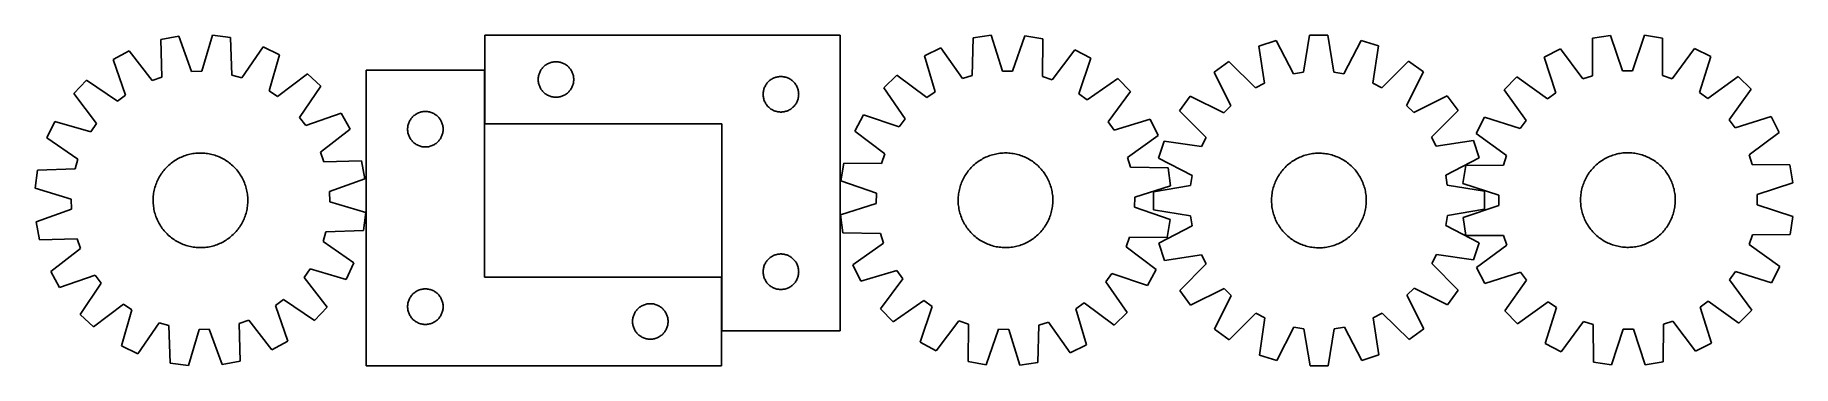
# Model space of a CAD drawing. Header units: millimetres. Extents: x 7 to 1491, y 7 to 286.
import ezdxf

# ---------------------------------------------------------------- set-up
doc = ezdxf.new("R2010")
doc.units = ezdxf.units.MM
doc.layers.add('CUT', color=7, linetype='CONTINUOUS', true_color=0x000000)

msp = doc.modelspace()

# ---------------------------------------------------------------- linework, layer by layer
at = {"layer": 'CUT'}
for p, q in [((127.843261, 285.297261), (112.722725, 282.451223)), ((112.722725, 282.451223), (113.467523, 250.695593)), ((138.694705, 255.443938), (127.843261, 285.297261)), ((156.370136, 286.12383), (147.265452, 255.692276)), ((171.630094, 284.15807), (156.370136, 286.12383)), ((172.725247, 252.412592), (171.630094, 284.15807)), ((686.394525, 286.147284), (386.394525, 286.147284)), ((386.394525, 286.147284), (386.394525, 211.147284)), ((686.394525, 36.147284), (686.394525, 286.147284)), ((798.642858, 283.856218), (797.999018, 252.09838)), ((813.873335, 286.038671), (798.642858, 283.856218)), ((823.409627, 255.739597), (813.873335, 286.038671)), ((842.409077, 285.617641), (831.983038, 255.613101)), ((857.568537, 282.986801), (842.409077, 285.617641)), ((857.27516, 251.223793), (857.568537, 282.986801)), ((1082.864332, 286.137376), (1077.776307, 254.783161)), ((1098.250359, 286.163895), (1082.864332, 286.137376)), ((1103.446437, 254.827406), (1098.250359, 286.163895)), ((1321.932179, 283.534042), (1321.845048, 251.769798)), ((1337.122065, 285.9831), (1321.932179, 283.534042)), ((1347.187935, 255.855819), (1337.122065, 285.9831)), ((1365.660803, 286.062272), (1355.762246, 255.879606)), ((1380.864044, 283.697532), (1365.660803, 286.062272)), ((1381.127414, 251.934261), (1380.864044, 283.697532)), ((85.847478, 272.84982), (72.346468, 265.470574)), ((105.392999, 247.810903), (85.847478, 272.84982)), ((199.016189, 276.128895), (180.953253, 250.000269)), ((212.921819, 269.54376), (199.016189, 276.128895)), ((204.153479, 239.013595), (212.921819, 269.54376)), ((771.373649, 275.438611), (757.563019, 268.656499)), ((757.563019, 268.656499), (766.764403, 238.254043)), ((789.80613, 249.569356), (771.373649, 275.438611)), ((884.577535, 273.768349), (865.389869, 248.454158)), ((898.182063, 266.58174), (884.577535, 273.768349)), ((1054.684581, 281.62434), (1040.059795, 276.844574)), ((1040.059795, 276.844574), (1044.909781, 245.452658)), ((1069.309852, 253.427244), (1054.684581, 281.62434)), ((1126.445499, 281.748026), (1111.917515, 253.500682)), ((1141.086676, 277.018703), (1126.445499, 281.748026)), ((1136.344932, 245.610255), (1141.086676, 277.018703)), ((1294.814692, 274.639789), (1281.125051, 267.616663)), ((1281.125051, 267.616663), (1290.857876, 237.380148)), ((1313.697745, 249.097568), (1294.814692, 274.639789)), ((1408.030463, 274.953874), (1389.289419, 249.307276)), ((1421.758859, 268.006812), (1408.030463, 274.953874)), ((1412.193948, 237.716761), (1421.758859, 268.006812)), ((72.346468, 265.470574), (82.867842, 235.499331)), ((147.265452, 255.692276), (138.694705, 255.443938)), ((180.953253, 250.000269), (172.725247, 252.412592)), ((236.486391, 253.444792), (211.233328, 234.176746)), ((247.676512, 242.88488), (236.486391, 253.444792)), ((386.085143, 256.622376), (286.085143, 256.622376)), ((286.085143, 256.622376), (286.085143, 6.622376)), ((386.085143, 81.622376), (386.085143, 256.622376)), ((431.71169, 251.715565), (431.889109, 252.467351)), ((431.889109, 252.467351), (432.104995, 253.209007)), ((432.104995, 253.209007), (432.358773, 253.938566)), ((432.358773, 253.938566), (432.649772, 254.654093)), ((432.649772, 254.654093), (432.977219, 255.353691)), ((432.977219, 255.353691), (433.340247, 256.035505)), ((433.340247, 256.035505), (433.737892, 256.697727)), ((433.737892, 256.697727), (434.1691, 257.338601)), ((434.1691, 257.338601), (434.632728, 257.956427)), ((434.632728, 257.956427), (435.127546, 258.549566)), ((435.127546, 258.549566), (435.652242, 259.116447)), ((435.652242, 259.116447), (436.205425, 259.655565)), ((436.205425, 259.655565), (436.785628, 260.165491)), ((436.785628, 260.165491), (437.391311, 260.644873)), ((437.391311, 260.644873), (438.020869, 261.09244)), ((438.020869, 261.09244), (438.672633, 261.507004)), ((438.672633, 261.507004), (439.344874, 261.887466)), ((439.344874, 261.887466), (440.035809, 262.232818)), ((440.035809, 262.232818), (440.743607, 262.542144)), ((440.743607, 262.542144), (441.46639, 262.814623)), ((441.46639, 262.814623), (442.202241, 263.049533)), ((442.202241, 263.049533), (442.949209, 263.24625)), ((442.949209, 263.24625), (443.705314, 263.404254)), ((443.705314, 263.404254), (444.46855, 263.523125)), ((444.46855, 263.523125), (445.236893, 263.602547)), ((445.236893, 263.602547), (446.008307, 263.642311)), ((446.008307, 263.642311), (446.780744, 263.642311)), ((446.780744, 263.642311), (447.552157, 263.602547)), ((447.552157, 263.602547), (448.320501, 263.523125)), ((448.320501, 263.523125), (449.083737, 263.404254)), ((449.083737, 263.404254), (449.839841, 263.24625)), ((449.839841, 263.24625), (450.58681, 263.049533)), ((450.58681, 263.049533), (451.322661, 262.814623)), ((451.322661, 262.814623), (452.045444, 262.542144)), ((452.045444, 262.542144), (452.753241, 262.232818)), ((452.753241, 262.232818), (453.444176, 261.887466)), ((453.444176, 261.887466), (454.116417, 261.507004)), ((454.116417, 261.507004), (454.768181, 261.09244)), ((454.768181, 261.09244), (455.397739, 260.644873)), ((455.397739, 260.644873), (456.003423, 260.165491)), ((456.003423, 260.165491), (456.583625, 259.655565)), ((456.583625, 259.655565), (457.136808, 259.116447)), ((457.136808, 259.116447), (457.661504, 258.549566)), ((457.661504, 258.549566), (458.156322, 257.956427)), ((458.156322, 257.956427), (458.61995, 257.338601)), ((458.61995, 257.338601), (459.051159, 256.697727)), ((459.051159, 256.697727), (459.448804, 256.035505)), ((459.448804, 256.035505), (459.811831, 255.353691)), ((459.811831, 255.353691), (460.139279, 254.654093)), ((460.139279, 254.654093), (460.430278, 253.938566)), ((460.430278, 253.938566), (460.684056, 253.209007)), ((460.684056, 253.209007), (460.899941, 252.467351)), ((460.899941, 252.467351), (461.077361, 251.715565)), ((831.983038, 255.613101), (823.409627, 255.739597)), ((888.087737, 236.463983), (898.182063, 266.58174)), ((1014.653864, 263.8444), (1002.221894, 254.779266)), ((1002.221894, 254.779266), (1016.535141, 226.422508)), ((1037.276705, 241.546826), (1014.653864, 263.8444)), ((1077.776307, 254.783161), (1069.309852, 253.427244)), ((1111.917515, 253.500682), (1103.446437, 254.827406)), ((1166.537269, 264.106184), (1143.991426, 241.730758)), ((1164.785003, 226.678029), (1179.000414, 255.083959)), ((1179.000414, 255.083959), (1166.537269, 264.106184)), ((1355.762246, 255.879606), (1347.187935, 255.855819)), ((49.753586, 248.034189), (39.193674, 236.844068)), ((76.079932, 230.260662), (49.753586, 248.034189)), ((113.467523, 250.695593), (105.392999, 247.810903)), ((211.233328, 234.176746), (204.153479, 239.013595)), ((229.902985, 216.558534), (247.676512, 242.88488)), ((431.394525, 248.647284), (431.414414, 249.419466)), ((431.414414, 247.875103), (431.394525, 248.647284)), ((431.414414, 249.419466), (431.474027, 250.189599)), ((431.474027, 247.10497), (431.414414, 247.875103)), ((431.474027, 250.189599), (431.573207, 250.955643)), ((431.573207, 246.338926), (431.474027, 247.10497)), ((431.573207, 250.955643), (431.71169, 251.715565)), ((431.71169, 245.579003), (431.573207, 246.338926)), ((431.889109, 244.827218), (431.71169, 245.579003)), ((432.104995, 244.085562), (431.889109, 244.827218)), ((432.358773, 243.356003), (432.104995, 244.085562)), ((432.649772, 242.640476), (432.358773, 243.356003)), ((432.977219, 241.940878), (432.649772, 242.640476)), ((433.340247, 241.259063), (432.977219, 241.940878)), ((433.737892, 240.596842), (433.340247, 241.259063)), ((434.1691, 239.955968), (433.737892, 240.596842)), ((434.632728, 239.338142), (434.1691, 239.955968)), ((435.127546, 238.745003), (434.632728, 239.338142)), ((435.652242, 238.178122), (435.127546, 238.745003)), ((436.205425, 237.639004), (435.652242, 238.178122)), ((436.785628, 237.129078), (436.205425, 237.639004)), ((456.583625, 237.639004), (456.003423, 237.129078)), ((457.136808, 238.178122), (456.583625, 237.639004)), ((457.661504, 238.745003), (457.136808, 238.178122)), ((458.156322, 239.338142), (457.661504, 238.745003)), ((458.61995, 239.955968), (458.156322, 239.338142)), ((459.051159, 240.596842), (458.61995, 239.955968)), ((459.448804, 241.259063), (459.051159, 240.596842)), ((459.811831, 241.940878), (459.448804, 241.259063)), ((460.139279, 242.640476), (459.811831, 241.940878)), ((460.430278, 243.356003), (460.139279, 242.640476)), ((460.684056, 244.085562), (460.430278, 243.356003)), ((460.899941, 244.827218), (460.684056, 244.085562)), ((461.077361, 245.579003), (460.899941, 244.827218)), ((461.077361, 251.715565), (461.215844, 250.955643)), ((461.215844, 246.338926), (461.077361, 245.579003)), ((461.215844, 250.955643), (461.315023, 250.189599)), ((461.315023, 247.10497), (461.215844, 246.338926)), ((461.315023, 250.189599), (461.374637, 249.419466)), ((461.374637, 247.875103), (461.315023, 247.10497)), ((461.374637, 249.419466), (461.394525, 248.647284)), ((461.394525, 248.647284), (461.374637, 247.875103)), ((621.414414, 236.919466), (621.474027, 237.689599)), ((621.474027, 237.689599), (621.573207, 238.455643)), ((621.573207, 238.455643), (621.71169, 239.215565)), ((621.71169, 239.215565), (621.889109, 239.967351)), ((621.889109, 239.967351), (622.104995, 240.709007)), ((622.104995, 240.709007), (622.358773, 241.438566)), ((622.358773, 241.438566), (622.649772, 242.154093)), ((622.649772, 242.154093), (622.977219, 242.853691)), ((622.977219, 242.853691), (623.340247, 243.535505)), ((623.340247, 243.535505), (623.737892, 244.197727)), ((623.737892, 244.197727), (624.1691, 244.838601)), ((624.1691, 244.838601), (624.632728, 245.456427)), ((624.632728, 245.456427), (625.127546, 246.049566)), ((625.127546, 246.049566), (625.652242, 246.616447)), ((625.652242, 246.616447), (626.205425, 247.155565)), ((626.205425, 247.155565), (626.785628, 247.665491)), ((626.785628, 247.665491), (627.391311, 248.144873)), ((627.391311, 248.144873), (628.020869, 248.59244)), ((628.020869, 248.59244), (628.672633, 249.007004)), ((628.672633, 249.007004), (629.344874, 249.387466)), ((629.344874, 249.387466), (630.035809, 249.732818)), ((630.035809, 249.732818), (630.743607, 250.042144)), ((630.743607, 250.042144), (631.46639, 250.314623)), ((631.46639, 250.314623), (632.202241, 250.549533)), ((632.202241, 250.549533), (632.949209, 250.74625)), ((632.949209, 250.74625), (633.705314, 250.904254)), ((633.705314, 250.904254), (634.46855, 251.023125)), ((634.46855, 251.023125), (635.236893, 251.102547)), ((635.236893, 251.102547), (636.008307, 251.142311)), ((636.008307, 251.142311), (636.780744, 251.142311)), ((636.780744, 251.142311), (637.552157, 251.102547)), ((637.552157, 251.102547), (638.320501, 251.023125)), ((638.320501, 251.023125), (639.083737, 250.904254)), ((639.083737, 250.904254), (639.839841, 250.74625)), ((639.839841, 250.74625), (640.58681, 250.549533)), ((640.58681, 250.549533), (641.322661, 250.314623)), ((641.322661, 250.314623), (642.045444, 250.042144)), ((642.045444, 250.042144), (642.753241, 249.732818)), ((642.753241, 249.732818), (643.444176, 249.387466)), ((643.444176, 249.387466), (644.116417, 249.007004)), ((644.116417, 249.007004), (644.768181, 248.59244)), ((644.768181, 248.59244), (645.397739, 248.144873)), ((645.397739, 248.144873), (646.003423, 247.665491)), ((646.003423, 247.665491), (646.583625, 247.155565)), ((646.583625, 247.155565), (647.136808, 246.616447)), ((647.136808, 246.616447), (647.661504, 246.049566)), ((647.661504, 246.049566), (648.156322, 245.456427)), ((648.156322, 245.456427), (648.61995, 244.838601)), ((648.61995, 244.838601), (649.051159, 244.197727)), ((649.051159, 244.197727), (649.448804, 243.535505)), ((649.448804, 243.535505), (649.811831, 242.853691)), ((649.811831, 242.853691), (650.139279, 242.154093)), ((650.139279, 242.154093), (650.430278, 241.438566)), ((650.430278, 241.438566), (650.684056, 240.709007)), ((650.684056, 240.709007), (650.899941, 239.967351)), ((650.899941, 239.967351), (651.077361, 239.215565)), ((651.077361, 239.215565), (651.215844, 238.455643)), ((651.215844, 238.455643), (651.315023, 237.689599)), ((651.315023, 237.689599), (651.374637, 236.919466)), ((734.229644, 252.224231), (723.190743, 241.506339)), ((723.190743, 241.506339), (741.336654, 215.43527)), ((759.754015, 233.317057), (734.229644, 252.224231)), ((766.764403, 238.254043), (759.754015, 233.317057)), ((797.999018, 252.09838), (789.80613, 249.569356)), ((865.389869, 248.454158), (857.27516, 251.223793)), ((921.020489, 249.468232), (894.949419, 231.322321)), ((912.831206, 212.90496), (931.73838, 238.429331)), ((931.73838, 238.429331), (921.020489, 249.468232)), ((1044.909781, 245.452658), (1037.276705, 241.546826)), ((1143.991426, 241.730758), (1136.344932, 245.610255)), ((1258.083264, 250.777962), (1247.233908, 239.868241)), ((1247.233908, 239.868241), (1265.833972, 214.119214)), ((1283.935095, 232.32105), (1258.083264, 250.777962)), ((1321.845048, 251.769798), (1313.697745, 249.097568)), ((1389.289419, 249.307276), (1381.127414, 251.934261)), ((1419.144693, 232.696151), (1412.193948, 237.716761)), ((1444.89372, 251.296215), (1419.144693, 232.696151)), ((1437.346529, 214.595028), (1455.803441, 240.446859)), ((1455.803441, 240.446859), (1444.89372, 251.296215)), ((39.193674, 236.844068), (58.46172, 211.591005)), ((82.867842, 235.499331), (76.079932, 230.260662)), ((437.391311, 236.649696), (436.785628, 237.129078)), ((438.020869, 236.202129), (437.391311, 236.649696)), ((438.672633, 235.787565), (438.020869, 236.202129)), ((439.344874, 235.407102), (438.672633, 235.787565)), ((440.035809, 235.061751), (439.344874, 235.407102)), ((440.743607, 234.752425), (440.035809, 235.061751)), ((441.46639, 234.479946), (440.743607, 234.752425)), ((442.202241, 234.245036), (441.46639, 234.479946)), ((442.949209, 234.048319), (442.202241, 234.245036)), ((443.705314, 233.890315), (442.949209, 234.048319)), ((444.46855, 233.771444), (443.705314, 233.890315)), ((445.236893, 233.692022), (444.46855, 233.771444)), ((446.008307, 233.652257), (445.236893, 233.692022)), ((446.780744, 233.652257), (446.008307, 233.652257)), ((447.552157, 233.692022), (446.780744, 233.652257)), ((448.320501, 233.771444), (447.552157, 233.692022)), ((449.083737, 233.890315), (448.320501, 233.771444)), ((449.839841, 234.048319), (449.083737, 233.890315)), ((450.58681, 234.245036), (449.839841, 234.048319)), ((451.322661, 234.479946), (450.58681, 234.245036)), ((452.045444, 234.752425), (451.322661, 234.479946)), ((452.753241, 235.061751), (452.045444, 234.752425)), ((453.444176, 235.407102), (452.753241, 235.061751)), ((454.116417, 235.787565), (453.444176, 235.407102)), ((454.768181, 236.202129), (454.116417, 235.787565)), ((455.397739, 236.649696), (454.768181, 236.202129)), ((456.003423, 237.129078), (455.397739, 236.649696)), ((621.394525, 236.147284), (621.414414, 236.919466)), ((621.414414, 235.375103), (621.394525, 236.147284)), ((621.474027, 234.60497), (621.414414, 235.375103)), ((621.573207, 233.838926), (621.474027, 234.60497)), ((621.71169, 233.079003), (621.573207, 233.838926)), ((621.889109, 232.327218), (621.71169, 233.079003)), ((622.104995, 231.585562), (621.889109, 232.327218)), ((622.358773, 230.856003), (622.104995, 231.585562)), ((622.649772, 230.140476), (622.358773, 230.856003)), ((622.977219, 229.440878), (622.649772, 230.140476)), ((623.340247, 228.759063), (622.977219, 229.440878)), ((623.737892, 228.096842), (623.340247, 228.759063)), ((624.1691, 227.455968), (623.737892, 228.096842)), ((624.632728, 226.838142), (624.1691, 227.455968)), ((625.127546, 226.245003), (624.632728, 226.838142)), ((625.652242, 225.678122), (625.127546, 226.245003)), ((626.205425, 225.139004), (625.652242, 225.678122)), ((626.785628, 224.629078), (626.205425, 225.139004)), ((627.391311, 224.149696), (626.785628, 224.629078)), ((628.020869, 223.702129), (627.391311, 224.149696)), ((628.672633, 223.287565), (628.020869, 223.702129)), ((629.344874, 222.907102), (628.672633, 223.287565)), ((630.035809, 222.561751), (629.344874, 222.907102)), ((643.444176, 222.907102), (642.753241, 222.561751)), ((644.116417, 223.287565), (643.444176, 222.907102)), ((644.768181, 223.702129), (644.116417, 223.287565)), ((645.397739, 224.149696), (644.768181, 223.702129)), ((646.003423, 224.629078), (645.397739, 224.149696)), ((646.583625, 225.139004), (646.003423, 224.629078)), ((647.136808, 225.678122), (646.583625, 225.139004)), ((647.661504, 226.245003), (647.136808, 225.678122)), ((648.156322, 226.838142), (647.661504, 226.245003)), ((648.61995, 227.455968), (648.156322, 226.838142)), ((649.051159, 228.096842), (648.61995, 227.455968)), ((649.448804, 228.759063), (649.051159, 228.096842)), ((649.811831, 229.440878), (649.448804, 228.759063)), ((650.139279, 230.140476), (649.811831, 229.440878)), ((650.430278, 230.856003), (650.139279, 230.140476)), ((650.684056, 231.585562), (650.430278, 230.856003)), ((650.899941, 232.327218), (650.684056, 231.585562)), ((651.077361, 233.079003), (650.899941, 232.327218)), ((651.215844, 233.838926), (651.077361, 233.079003)), ((651.315023, 234.60497), (651.215844, 233.838926)), ((651.374637, 235.375103), (651.315023, 234.60497)), ((651.374637, 236.919466), (651.394525, 236.147284)), ((651.394525, 236.147284), (651.374637, 235.375103)), ((894.949419, 231.322321), (888.087737, 236.463983)), ((982.076693, 234.564501), (973.054468, 222.101356)), ((1010.482623, 220.34909), (982.076693, 234.564501)), ((1016.535141, 226.422508), (1010.482623, 220.34909)), ((1170.858421, 220.625511), (1164.785003, 226.678029)), ((1199.215179, 234.938758), (1170.858421, 220.625511)), ((1208.280313, 222.506788), (1199.215179, 234.938758)), ((1290.857876, 237.380148), (1283.935095, 232.32105)), ((23.094706, 213.279496), (16.509571, 199.373866)), ((53.624871, 204.511156), (23.094706, 213.279496)), ((58.46172, 211.591005), (53.624871, 204.511156)), ((235.141654, 209.770624), (229.902985, 216.558534)), ((265.112897, 220.291999), (235.141654, 209.770624)), ((272.492143, 206.790988), (265.112897, 220.291999)), ((321.105032, 207.394558), (321.164645, 208.164691)), ((321.164645, 208.164691), (321.263825, 208.930735)), ((321.263825, 208.930735), (321.402308, 209.690657)), ((321.402308, 209.690657), (321.579727, 210.442443)), ((321.579727, 210.442443), (321.795612, 211.184099)), ((321.795612, 211.184099), (322.049391, 211.913658)), ((322.049391, 211.913658), (322.34039, 212.629185)), ((322.34039, 212.629185), (322.667837, 213.328783)), ((322.667837, 213.328783), (323.030865, 214.010597)), ((323.030865, 214.010597), (323.42851, 214.672819)), ((323.42851, 214.672819), (323.859718, 215.313693)), ((323.859718, 215.313693), (324.323346, 215.931518)), ((324.323346, 215.931518), (324.818164, 216.524658)), ((324.818164, 216.524658), (325.34286, 217.091539)), ((325.34286, 217.091539), (325.896043, 217.630657)), ((325.896043, 217.630657), (326.476245, 218.140583)), ((326.476245, 218.140583), (327.081929, 218.619965)), ((327.081929, 218.619965), (327.711487, 219.067531)), ((327.711487, 219.067531), (328.363251, 219.482096)), ((328.363251, 219.482096), (329.035492, 219.862558)), ((329.035492, 219.862558), (329.726427, 220.20791)), ((329.726427, 220.20791), (330.434225, 220.517236)), ((330.434225, 220.517236), (331.157007, 220.789715)), ((331.157007, 220.789715), (331.892859, 221.024624)), ((331.892859, 221.024624), (332.639827, 221.221342)), ((332.639827, 221.221342), (333.395932, 221.379345)), ((333.395932, 221.379345), (334.159168, 221.498216)), ((334.159168, 221.498216), (334.927511, 221.577639)), ((334.927511, 221.577639), (335.698924, 221.617403)), ((335.698924, 221.617403), (336.471362, 221.617403)), ((336.471362, 221.617403), (337.242775, 221.577639)), ((337.242775, 221.577639), (338.011118, 221.498216)), ((338.011118, 221.498216), (338.774355, 221.379345)), ((338.774355, 221.379345), (339.530459, 221.221342)), ((339.530459, 221.221342), (340.277428, 221.024624)), ((340.277428, 221.024624), (341.013279, 220.789715)), ((341.013279, 220.789715), (341.736062, 220.517236)), ((341.736062, 220.517236), (342.443859, 220.20791)), ((342.443859, 220.20791), (343.134794, 219.862558)), ((343.134794, 219.862558), (343.807035, 219.482096)), ((343.807035, 219.482096), (344.458799, 219.067531)), ((344.458799, 219.067531), (345.088357, 218.619965)), ((345.088357, 218.619965), (345.694041, 218.140583)), ((345.694041, 218.140583), (346.274243, 217.630657)), ((346.274243, 217.630657), (346.827426, 217.091539)), ((346.827426, 217.091539), (347.352122, 216.524658)), ((347.352122, 216.524658), (347.84694, 215.931518)), ((347.84694, 215.931518), (348.310568, 215.313693)), ((348.310568, 215.313693), (348.741777, 214.672819)), ((348.741777, 214.672819), (349.139422, 214.010597)), ((349.139422, 214.010597), (349.502449, 213.328783)), ((349.502449, 213.328783), (349.829897, 212.629185)), ((349.829897, 212.629185), (350.120895, 211.913658)), ((350.120895, 211.913658), (350.374674, 211.184099)), ((350.374674, 211.184099), (350.590559, 210.442443)), ((350.590559, 210.442443), (350.767978, 209.690657)), ((350.767978, 209.690657), (350.906462, 208.930735)), ((350.906462, 208.930735), (351.005641, 208.164691)), ((351.005641, 208.164691), (351.065255, 207.394558)), ((386.394525, 211.147284), (586.394525, 211.147284)), ((586.394525, 211.147284), (586.394525, 36.147284)), ((630.743607, 222.252425), (630.035809, 222.561751)), ((631.46639, 221.979946), (630.743607, 222.252425)), ((632.202241, 221.745036), (631.46639, 221.979946)), ((632.949209, 221.548319), (632.202241, 221.745036)), ((633.705314, 221.390315), (632.949209, 221.548319)), ((634.46855, 221.271444), (633.705314, 221.390315)), ((635.236893, 221.192022), (634.46855, 221.271444)), ((636.008307, 221.152257), (635.236893, 221.192022)), ((636.780744, 221.152257), (636.008307, 221.152257)), ((637.552157, 221.192022), (636.780744, 221.152257)), ((638.320501, 221.271444), (637.552157, 221.192022)), ((639.083737, 221.390315), (638.320501, 221.271444)), ((639.839841, 221.548319), (639.083737, 221.390315)), ((640.58681, 221.745036), (639.839841, 221.548319)), ((641.322661, 221.979946), (640.58681, 221.745036)), ((642.045444, 222.252425), (641.322661, 221.979946)), ((642.753241, 222.561751), (642.045444, 222.252425)), ((706.077235, 218.667914), (698.890626, 205.063385)), ((736.194992, 208.573587), (706.077235, 218.667914)), ((741.336654, 215.43527), (736.194992, 208.573587)), ((917.768193, 205.894572), (912.831206, 212.90496)), ((948.170648, 215.095956), (917.768193, 205.894572)), ((954.952761, 201.285326), (948.170648, 215.095956)), ((973.054468, 222.101356), (995.429894, 199.555512)), ((1185.982739, 199.883947), (1208.280313, 222.506788)), ((1230.523311, 216.73338), (1223.576249, 203.004984)), ((1260.813362, 207.168469), (1230.523311, 216.73338)), ((1265.833972, 214.119214), (1260.813362, 207.168469)), ((1442.405627, 207.672247), (1437.346529, 214.595028)), ((1472.642142, 217.405072), (1442.405627, 207.672247)), ((1479.665268, 203.715431), (1472.642142, 217.405072)), ((16.509571, 199.373866), (42.638197, 181.31093)), ((247.453226, 187.245467), (272.492143, 206.790988)), ((321.085143, 206.622376), (321.105032, 207.394558)), ((321.105032, 205.850195), (321.085143, 206.622376)), ((321.164645, 205.080061), (321.105032, 205.850195)), ((321.263825, 204.314018), (321.164645, 205.080061)), ((321.402308, 203.554095), (321.263825, 204.314018)), ((321.579727, 202.802309), (321.402308, 203.554095)), ((321.795612, 202.060654), (321.579727, 202.802309)), ((322.049391, 201.331095), (321.795612, 202.060654)), ((322.34039, 200.615568), (322.049391, 201.331095)), ((322.667837, 199.915969), (322.34039, 200.615568)), ((323.030865, 199.234155), (322.667837, 199.915969)), ((323.42851, 198.571933), (323.030865, 199.234155)), ((323.859718, 197.93106), (323.42851, 198.571933)), ((324.323346, 197.313234), (323.859718, 197.93106)), ((324.818164, 196.720094), (324.323346, 197.313234)), ((325.34286, 196.153214), (324.818164, 196.720094)), ((325.896043, 195.614096), (325.34286, 196.153214)), ((326.476245, 195.10417), (325.896043, 195.614096)), ((327.081929, 194.624788), (326.476245, 195.10417)), ((327.711487, 194.177221), (327.081929, 194.624788)), ((328.363251, 193.762657), (327.711487, 194.177221)), ((329.035492, 193.382194), (328.363251, 193.762657)), ((329.726427, 193.036842), (329.035492, 193.382194)), ((330.434225, 192.727517), (329.726427, 193.036842)), ((342.443859, 193.036842), (341.736062, 192.727517)), ((343.134794, 193.382194), (342.443859, 193.036842)), ((343.807035, 193.762657), (343.134794, 193.382194)), ((344.458799, 194.177221), (343.807035, 193.762657)), ((345.088357, 194.624788), (344.458799, 194.177221)), ((345.694041, 195.10417), (345.088357, 194.624788)), ((346.274243, 195.614096), (345.694041, 195.10417)), ((346.827426, 196.153214), (346.274243, 195.614096)), ((347.352122, 196.720094), (346.827426, 196.153214)), ((347.84694, 197.313234), (347.352122, 196.720094)), ((348.310568, 197.93106), (347.84694, 197.313234)), ((348.741777, 198.571933), (348.310568, 197.93106)), ((349.139422, 199.234155), (348.741777, 198.571933)), ((349.502449, 199.915969), (349.139422, 199.234155)), ((349.829897, 200.615568), (349.502449, 199.915969)), ((350.120895, 201.331095), (349.829897, 200.615568)), ((350.374674, 202.060654), (350.120895, 201.331095)), ((350.590559, 202.802309), (350.374674, 202.060654)), ((350.767978, 203.554095), (350.590559, 202.802309)), ((350.906462, 204.314018), (350.767978, 203.554095)), ((351.005641, 205.080061), (350.906462, 204.314018)), ((351.065255, 205.850195), (351.005641, 205.080061)), ((351.065255, 207.394558), (351.085143, 206.622376)), ((351.085143, 206.622376), (351.065255, 205.850195)), ((698.890626, 205.063385), (724.204817, 185.87572)), ((929.083505, 182.852845), (954.952761, 201.285326)), ((960.141949, 196.650763), (955.412626, 182.009586)), ((991.550397, 191.909018), (960.141949, 196.650763)), ((995.429894, 199.555512), (991.550397, 191.909018)), ((1189.888572, 192.250871), (1185.982739, 199.883947)), ((1221.280488, 197.100857), (1189.888572, 192.250871)), ((1226.060253, 182.476071), (1221.280488, 197.100857)), ((1223.576249, 203.004984), (1249.222847, 184.26394)), ((1454.123047, 184.832378), (1479.665268, 203.715431)), ((42.638197, 181.31093), (40.225874, 173.082924)), ((121.453638, 177.971299), (122.454417, 178.731199)), ((122.454417, 178.731199), (123.478572, 179.459288)), ((123.478572, 179.459288), (124.525091, 180.154849)), ((124.525091, 180.154849), (125.592942, 180.817194)), ((125.592942, 180.817194), (126.681071, 181.445671)), ((126.681071, 181.445671), (127.788403, 182.039659)), ((127.788403, 182.039659), (128.913847, 182.598571)), ((128.913847, 182.598571), (130.056291, 183.121857)), ((130.056291, 183.121857), (131.214609, 183.608999)), ((131.214609, 183.608999), (132.387656, 184.059517)), ((132.387656, 184.059517), (133.574276, 184.472967)), ((133.574276, 184.472967), (134.773297, 184.84894)), ((134.773297, 184.84894), (135.983536, 185.187065)), ((135.983536, 185.187065), (137.203798, 185.487009)), ((137.203798, 185.487009), (138.43288, 185.748476)), ((138.43288, 185.748476), (139.669568, 185.971207)), ((139.669568, 185.971207), (140.912642, 186.154983)), ((140.912642, 186.154983), (142.160875, 186.299622)), ((142.160875, 186.299622), (143.413036, 186.404982)), ((143.413036, 186.404982), (144.667888, 186.470959)), ((144.667888, 186.470959), (145.924193, 186.497487)), ((145.924193, 186.497487), (147.180712, 186.484541)), ((147.180712, 186.484541), (148.436204, 186.432133)), ((148.436204, 186.432133), (149.68943, 186.340315)), ((149.68943, 186.340315), (150.939154, 186.209177)), ((150.939154, 186.209177), (152.184142, 186.038849)), ((152.184142, 186.038849), (153.423166, 185.8295)), ((153.423166, 185.8295), (154.655002, 185.581335)), ((154.655002, 185.581335), (155.878436, 185.294599)), ((155.878436, 185.294599), (157.092259, 184.969576)), ((157.092259, 184.969576), (158.295274, 184.606586)), ((158.295274, 184.606586), (159.486294, 184.205988)), ((159.486294, 184.205988), (160.664143, 183.768177)), ((160.664143, 183.768177), (161.827658, 183.293584)), ((161.827658, 183.293584), (162.975693, 182.782679)), ((162.975693, 182.782679), (164.107113, 182.235965)), ((164.107113, 182.235965), (165.220801, 181.653983)), ((165.220801, 181.653983), (166.31566, 181.037305)), ((166.31566, 181.037305), (167.390609, 180.386542)), ((167.390609, 180.386542), (168.444585, 179.702334)), ((168.444585, 179.702334), (169.476551, 178.985359)), ((169.476551, 178.985359), (170.485486, 178.236322)), ((170.485486, 178.236322), (171.470396, 177.455963)), ((250.337916, 179.170943), (247.453226, 187.245467)), ((282.093546, 179.915742), (250.337916, 179.170943)), ((284.939584, 164.795205), (282.093546, 179.915742)), ((331.157007, 192.455038), (330.434225, 192.727517)), ((331.892859, 192.220128), (331.157007, 192.455038)), ((332.639827, 192.023411), (331.892859, 192.220128)), ((333.395932, 191.865407), (332.639827, 192.023411)), ((334.159168, 191.746536), (333.395932, 191.865407)), ((334.927511, 191.667113), (334.159168, 191.746536)), ((335.698924, 191.627349), (334.927511, 191.667113)), ((336.471362, 191.627349), (335.698924, 191.627349)), ((337.242775, 191.667113), (336.471362, 191.627349)), ((338.011118, 191.746536), (337.242775, 191.667113)), ((338.774355, 191.865407), (338.011118, 191.746536)), ((339.530459, 192.023411), (338.774355, 191.865407)), ((340.277428, 192.220128), (339.530459, 192.023411)), ((341.013279, 192.455038), (340.277428, 192.220128)), ((341.736062, 192.727517), (341.013279, 192.455038)), ((724.204817, 185.87572), (721.435182, 177.761011)), ((800.802851, 177.568122), (801.788926, 178.347008)), ((801.788926, 178.347008), (802.79898, 179.094536)), ((802.79898, 179.094536), (803.832015, 179.809969)), ((803.832015, 179.809969), (804.887013, 180.4926)), ((804.887013, 180.4926), (805.962933, 181.141757)), ((805.962933, 181.141757), (807.058712, 181.756797)), ((807.058712, 181.756797), (808.173269, 182.337115)), ((808.173269, 182.337115), (809.305505, 182.882138)), ((809.305505, 182.882138), (810.454301, 183.391327)), ((810.454301, 183.391327), (811.618525, 183.86418)), ((811.618525, 183.86418), (812.797027, 184.300231)), ((812.797027, 184.300231), (813.988644, 184.699049)), ((813.988644, 184.699049), (815.1922, 185.06024)), ((815.1922, 185.06024), (816.406508, 185.383449)), ((816.406508, 185.383449), (817.630368, 185.668356)), ((817.630368, 185.668356), (818.862574, 185.91468)), ((818.862574, 185.91468), (820.101909, 186.122178)), ((820.101909, 186.122178), (821.34715, 186.290645)), ((821.34715, 186.290645), (822.597069, 186.419915)), ((822.597069, 186.419915), (823.850431, 186.50986)), ((823.850431, 186.50986), (825.106, 186.560392)), ((825.106, 186.560392), (826.362536, 186.571461)), ((826.362536, 186.571461), (827.618801, 186.543055)), ((827.618801, 186.543055), (828.873553, 186.475203)), ((828.873553, 186.475203), (830.125555, 186.367972)), ((830.125555, 186.367972), (831.37357, 186.221468)), ((831.37357, 186.221468), (832.616368, 186.035834)), ((832.616368, 186.035834), (833.852722, 185.811255)), ((833.852722, 185.811255), (835.081412, 185.547952)), ((835.081412, 185.547952), (836.301225, 185.246185)), ((836.301225, 185.246185), (837.510957, 184.906252)), ((837.510957, 184.906252), (838.709415, 184.528487)), ((838.709415, 184.528487), (839.895415, 184.113265)), ((839.895415, 184.113265), (841.067788, 183.660994)), ((841.067788, 183.660994), (842.225376, 183.172122)), ((842.225376, 183.172122), (843.367038, 182.647129)), ((843.367038, 182.647129), (844.491645, 182.086536)), ((844.491645, 182.086536), (845.598089, 181.490894)), ((845.598089, 181.490894), (846.685277, 180.860792)), ((846.685277, 180.860792), (847.752137, 180.196852)), ((847.752137, 180.196852), (848.797615, 179.499728)), ((848.797615, 179.499728), (849.820681, 178.770109)), ((849.820681, 178.770109), (850.820323, 178.008714)), ((931.61253, 174.659957), (929.083505, 182.852845)), ((955.412626, 182.009586), (983.65997, 167.481602)), ((1065.980419, 177.732317), (1066.978019, 178.496386)), ((1066.978019, 178.496386), (1067.999127, 179.228743)), ((1067.999127, 179.228743), (1069.042735, 179.928664)), ((1069.042735, 179.928664), (1070.107812, 180.595459)), ((1070.107812, 180.595459), (1071.193309, 181.228471)), ((1071.193309, 181.228471), (1072.298154, 181.827073)), ((1072.298154, 181.827073), (1073.421256, 182.390677)), ((1073.421256, 182.390677), (1074.561507, 182.918725)), ((1074.561507, 182.918725), (1075.717781, 183.410696)), ((1075.717781, 183.410696), (1076.888939, 183.866105)), ((1076.888939, 183.866105), (1078.073823, 184.284502)), ((1078.073823, 184.284502), (1079.271265, 184.665474)), ((1079.271265, 184.665474), (1080.480082, 185.008647)), ((1080.480082, 185.008647), (1081.699083, 185.313679)), ((1081.699083, 185.313679), (1082.927063, 185.580272)), ((1082.927063, 185.580272), (1084.162811, 185.808161)), ((1084.162811, 185.808161), (1085.405107, 185.997122)), ((1085.405107, 185.997122), (1086.652726, 186.146969)), ((1086.652726, 186.146969), (1087.904436, 186.257553)), ((1087.904436, 186.257553), (1089.159002, 186.328765)), ((1089.159002, 186.328765), (1090.415186, 186.360535)), ((1090.415186, 186.360535), (1091.671748, 186.352831)), ((1091.671748, 186.352831), (1092.927447, 186.305662)), ((1092.927447, 186.305662), (1094.181046, 186.219074)), ((1094.181046, 186.219074), (1095.431306, 186.093152)), ((1095.431306, 186.093152), (1096.676994, 185.92802)), ((1096.676994, 185.92802), (1097.91688, 185.723842)), ((1097.91688, 185.723842), (1099.149742, 185.480819)), ((1099.149742, 185.480819), (1100.374361, 185.199191)), ((1100.374361, 185.199191), (1101.58953, 184.879236)), ((1101.58953, 184.879236), (1102.794049, 184.521269)), ((1102.794049, 184.521269), (1103.98673, 184.125643)), ((1103.98673, 184.125643), (1105.166395, 183.69275)), ((1105.166395, 183.69275), (1106.331881, 183.223017)), ((1106.331881, 183.223017), (1107.482037, 182.716906)), ((1107.482037, 182.716906), (1108.615728, 182.174918)), ((1108.615728, 182.174918), (1109.731836, 181.597587)), ((1109.731836, 181.597587), (1110.829258, 180.985483)), ((1110.829258, 180.985483), (1111.906912, 180.339211)), ((1111.906912, 180.339211), (1112.963735, 179.659407)), ((1112.963735, 179.659407), (1113.998683, 178.946744)), ((1113.998683, 178.946744), (1115.010735, 178.201923)), ((1115.010735, 178.201923), (1115.998892, 177.425681)), ((1197.863157, 167.8508), (1226.060253, 182.476071)), ((1249.222847, 184.26394), (1246.595862, 176.101935)), ((1326.926993, 178.096178), (1327.92379, 178.861295)), ((1327.92379, 178.861295), (1328.944127, 179.594724)), ((1328.944127, 179.594724), (1329.986999, 180.295741)), ((1329.986999, 180.295741), (1331.051376, 180.963655)), ((1331.051376, 180.963655), (1332.136207, 181.597806)), ((1332.136207, 181.597806), (1333.240422, 182.19757)), ((1333.240422, 182.19757), (1334.362931, 182.762353)), ((1334.362931, 182.762353), (1335.502627, 183.291598)), ((1335.502627, 183.291598), (1336.658384, 183.784784)), ((1336.658384, 183.784784), (1337.829062, 184.241423)), ((1337.829062, 184.241423), (1339.013506, 184.661065)), ((1339.013506, 184.661065), (1340.210547, 185.043295)), ((1340.210547, 185.043295), (1341.419003, 185.387737)), ((1341.419003, 185.387737), (1342.637683, 185.694051)), ((1342.637683, 185.694051), (1343.865382, 185.961933)), ((1343.865382, 185.961933), (1345.10089, 186.191121)), ((1345.10089, 186.191121), (1346.342987, 186.381387)), ((1346.342987, 186.381387), (1347.590448, 186.532544)), ((1347.590448, 186.532544), (1348.842041, 186.644443)), ((1348.842041, 186.644443), (1350.096532, 186.716973)), ((1350.096532, 186.716973), (1351.352681, 186.750063)), ((1351.352681, 186.750063), (1352.60925, 186.74368)), ((1352.60925, 186.74368), (1353.864999, 186.69783)), ((1353.864999, 186.69783), (1355.118688, 186.612559)), ((1355.118688, 186.612559), (1356.36908, 186.48795)), ((1356.36908, 186.48795), (1357.61494, 186.324128)), ((1357.61494, 186.324128), (1358.85504, 186.121252)), ((1358.85504, 186.121252), (1360.088156, 185.879525)), ((1360.088156, 185.879525), (1361.313071, 185.599183)), ((1361.313071, 185.599183), (1362.528575, 185.280505)), ((1362.528575, 185.280505), (1363.73347, 184.923803)), ((1363.73347, 184.923803), (1364.926565, 184.529431)), ((1364.926565, 184.529431), (1366.106685, 184.097778)), ((1366.106685, 184.097778), (1367.272664, 183.629269)), ((1367.272664, 183.629269), (1368.423351, 183.124367)), ((1368.423351, 183.124367), (1369.557611, 182.58357)), ((1369.557611, 182.58357), (1370.674324, 182.007413)), ((1370.674324, 182.007413), (1371.772389, 181.396462)), ((1371.772389, 181.396462), (1372.850722, 180.751322)), ((1372.850722, 180.751322), (1373.908258, 180.072629)), ((1373.908258, 180.072629), (1374.943954, 179.361053)), ((1374.943954, 179.361053), (1375.956788, 178.617296)), ((1375.956788, 178.617296), (1376.94576, 177.842093)), ((1456.795277, 176.685075), (1454.123047, 184.832378)), ((8.480396, 171.987772), (6.514636, 156.727813)), ((40.225874, 173.082924), (8.480396, 171.987772)), ((109.344882, 162.185336), (109.855787, 163.33337)), ((109.855787, 163.33337), (110.402501, 164.46479)), ((110.402501, 164.46479), (110.984484, 165.578479)), ((110.984484, 165.578479), (111.601161, 166.673337)), ((111.601161, 166.673337), (112.251924, 167.748286)), ((112.251924, 167.748286), (112.936132, 168.802262)), ((112.936132, 168.802262), (113.653108, 169.834228)), ((113.653108, 169.834228), (114.402144, 170.843163)), ((114.402144, 170.843163), (115.182503, 171.828073)), ((115.182503, 171.828073), (115.993414, 172.787985)), ((115.993414, 172.787985), (116.834075, 173.721952)), ((116.834075, 173.721952), (117.703659, 174.629052)), ((117.703659, 174.629052), (118.601306, 175.508391)), ((118.601306, 175.508391), (119.526131, 176.3591)), ((119.526131, 176.3591), (120.477222, 177.180339)), ((120.477222, 177.180339), (121.453638, 177.971299)), ((171.470396, 177.455963), (172.430308, 176.645053)), ((172.430308, 176.645053), (173.364275, 175.804391)), ((173.364275, 175.804391), (174.271375, 174.934807)), ((174.271375, 174.934807), (175.150714, 174.03716)), ((175.150714, 174.03716), (176.001423, 173.112335)), ((176.001423, 173.112335), (176.822662, 172.161245)), ((176.822662, 172.161245), (177.613622, 171.184828)), ((177.613622, 171.184828), (178.373522, 170.184049)), ((178.373522, 170.184049), (179.101611, 169.159894)), ((179.101611, 169.159894), (179.797172, 168.113375)), ((179.797172, 168.113375), (180.459517, 167.045524)), ((180.459517, 167.045524), (181.087994, 165.957396)), ((181.087994, 165.957396), (181.681982, 164.850063)), ((181.681982, 164.850063), (182.240894, 163.724619)), ((182.240894, 163.724619), (182.764179, 162.582175)), ((255.086261, 153.943761), (284.939584, 164.795205)), ((689.672174, 178.054387), (687.041334, 162.894927)), ((721.435182, 177.761011), (689.672174, 178.054387)), ((789.486854, 162.711227), (790.011846, 163.852888)), ((790.011846, 163.852888), (790.572439, 164.977495)), ((790.572439, 164.977495), (791.168081, 166.083939)), ((791.168081, 166.083939), (791.798183, 167.171127)), ((791.798183, 167.171127), (792.462123, 168.237987)), ((792.462123, 168.237987), (793.159247, 169.283466)), ((793.159247, 169.283466), (793.888866, 170.306531)), ((793.888866, 170.306531), (794.650261, 171.306174)), ((794.650261, 171.306174), (795.442679, 172.281407)), ((795.442679, 172.281407), (796.265339, 173.231269)), ((796.265339, 173.231269), (797.117429, 174.154822)), ((797.117429, 174.154822), (797.998107, 175.051154)), ((797.998107, 175.051154), (798.906506, 175.919381)), ((798.906506, 175.919381), (799.841729, 176.758647)), ((799.841729, 176.758647), (800.802851, 177.568122)), ((850.820323, 178.008714), (851.795557, 177.216296)), ((851.795557, 177.216296), (852.745419, 176.393636)), ((852.745419, 176.393636), (853.668971, 175.541547)), ((853.668971, 175.541547), (854.565304, 174.660868)), ((854.565304, 174.660868), (855.433531, 173.752469)), ((855.433531, 173.752469), (856.272796, 172.817246)), ((856.272796, 172.817246), (857.082271, 171.856124)), ((857.082271, 171.856124), (857.861157, 170.870049)), ((857.861157, 170.870049), (858.608685, 169.859995)), ((858.608685, 169.859995), (859.324118, 168.82696)), ((859.324118, 168.82696), (860.00675, 167.771962)), ((860.00675, 167.771962), (860.655906, 166.696042)), ((860.655906, 166.696042), (861.270947, 165.600263)), ((861.270947, 165.600263), (861.851265, 164.485706)), ((861.851265, 164.485706), (862.396287, 163.35347)), ((862.396287, 163.35347), (862.905476, 162.204674)), ((963.370367, 174.016117), (931.61253, 174.659957)), ((965.55282, 158.78564), (963.370367, 174.016117)), ((983.65997, 167.481602), (982.333246, 159.010523)), ((1054.443746, 163.046124), (1054.985734, 164.179815)), ((1054.985734, 164.179815), (1055.563065, 165.295922)), ((1055.563065, 165.295922), (1056.175169, 166.393345)), ((1056.175169, 166.393345), (1056.821441, 167.470999)), ((1056.821441, 167.470999), (1057.501245, 168.527821)), ((1057.501245, 168.527821), (1058.213908, 169.562769)), ((1058.213908, 169.562769), (1058.958729, 170.574821)), ((1058.958729, 170.574821), (1059.734971, 171.562978)), ((1059.734971, 171.562978), (1060.54187, 172.526266)), ((1060.54187, 172.526266), (1061.378627, 173.463732)), ((1061.378627, 173.463732), (1062.244418, 174.374453)), ((1062.244418, 174.374453), (1063.138389, 175.257529)), ((1063.138389, 175.257529), (1064.059656, 176.11209)), ((1064.059656, 176.11209), (1065.007311, 176.93729)), ((1065.007311, 176.93729), (1065.980419, 177.732317)), ((1115.998892, 177.425681), (1116.962179, 176.618782)), ((1116.962179, 176.618782), (1117.899645, 175.782025)), ((1117.899645, 175.782025), (1118.810366, 174.916234)), ((1118.810366, 174.916234), (1119.693443, 174.022263)), ((1119.693443, 174.022263), (1120.548003, 173.100996)), ((1120.548003, 173.100996), (1121.373204, 172.153341)), ((1121.373204, 172.153341), (1122.168231, 171.180233)), ((1122.168231, 171.180233), (1122.9323, 170.182633)), ((1122.9323, 170.182633), (1123.664656, 169.161525)), ((1123.664656, 169.161525), (1124.364577, 168.117917)), ((1124.364577, 168.117917), (1125.031372, 167.05284)), ((1125.031372, 167.05284), (1125.664384, 165.967343)), ((1125.664384, 165.967343), (1126.262987, 164.862498)), ((1126.262987, 164.862498), (1126.82659, 163.739396)), ((1126.82659, 163.739396), (1127.354638, 162.599145)), ((1199.219075, 159.384345), (1197.863157, 167.8508)), ((1214.832591, 175.838565), (1212.467851, 160.635324)), ((1246.595862, 176.101935), (1214.832591, 175.838565)), ((1314.900854, 162.247185), (1315.405756, 163.397872)), ((1315.405756, 163.397872), (1315.946553, 164.532132)), ((1315.946553, 164.532132), (1316.52271, 165.648845)), ((1316.52271, 165.648845), (1317.133661, 166.74691)), ((1317.133661, 166.74691), (1317.778801, 167.825243)), ((1317.778801, 167.825243), (1318.457494, 168.882779)), ((1318.457494, 168.882779), (1319.16907, 169.918475)), ((1319.16907, 169.918475), (1319.912827, 170.931309)), ((1319.912827, 170.931309), (1320.68803, 171.920281)), ((1320.68803, 171.920281), (1321.493916, 172.884416)), ((1321.493916, 172.884416), (1322.329688, 173.822761)), ((1322.329688, 173.822761), (1323.194522, 174.734391)), ((1323.194522, 174.734391), (1324.087564, 175.618406)), ((1324.087564, 175.618406), (1325.007933, 176.473933)), ((1325.007933, 176.473933), (1325.954721, 177.300129)), ((1325.954721, 177.300129), (1326.926993, 178.096178)), ((1376.94576, 177.842093), (1377.909895, 177.036207)), ((1377.909895, 177.036207), (1378.84824, 176.200435)), ((1378.84824, 176.200435), (1379.75987, 175.335601)), ((1379.75987, 175.335601), (1380.643885, 174.442559)), ((1380.643885, 174.442559), (1381.499412, 173.52219)), ((1381.499412, 173.52219), (1382.325608, 172.575402)), ((1382.325608, 172.575402), (1383.121657, 171.60313)), ((1383.121657, 171.60313), (1383.886774, 170.606333)), ((1383.886774, 170.606333), (1384.620203, 169.585996)), ((1384.620203, 169.585996), (1385.32122, 168.543124)), ((1385.32122, 168.543124), (1385.989134, 167.478747)), ((1385.989134, 167.478747), (1386.623285, 166.393916)), ((1386.623285, 166.393916), (1387.223049, 165.289701)), ((1387.223049, 165.289701), (1387.787832, 164.167192)), ((1387.787832, 164.167192), (1388.317077, 163.027496)), ((1488.559521, 176.597944), (1456.795277, 176.685075)), ((1491.008579, 161.408058), (1488.559521, 176.597944)), ((6.514636, 156.727813), (36.94619, 147.623129)), ((106.153925, 147.538389), (106.206333, 148.793881)), ((106.206333, 148.793881), (106.298151, 150.047107)), ((106.298151, 150.047107), (106.429289, 151.296831)), ((106.429289, 151.296831), (106.599617, 152.541819)), ((106.599617, 152.541819), (106.808966, 153.780843)), ((106.808966, 153.780843), (107.057131, 155.012679)), ((107.057131, 155.012679), (107.343867, 156.236113)), ((107.343867, 156.236113), (107.66889, 157.449936)), ((107.66889, 157.449936), (108.03188, 158.652951)), ((108.03188, 158.652951), (108.432478, 159.843971)), ((108.432478, 159.843971), (108.870289, 161.02182)), ((108.870289, 161.02182), (109.344882, 162.185336)), ((182.764179, 162.582175), (183.251322, 161.423857)), ((183.251322, 161.423857), (183.70184, 160.25081)), ((183.70184, 160.25081), (184.11529, 159.06419)), ((184.11529, 159.06419), (184.491263, 157.86517)), ((184.491263, 157.86517), (184.829388, 156.654931)), ((184.829388, 156.654931), (185.129332, 155.434668)), ((185.129332, 155.434668), (185.390799, 154.205586)), ((185.390799, 154.205586), (185.61353, 152.968898)), ((185.61353, 152.968898), (185.797306, 151.725824)), ((185.797306, 151.725824), (185.941945, 150.477591)), ((185.941945, 150.477591), (186.047305, 149.22543)), ((186.047305, 149.22543), (186.113282, 147.970578)), ((255.334599, 145.373014), (255.086261, 153.943761)), ((687.041334, 162.894927), (717.045875, 152.468888)), ((717.045875, 152.468888), (716.919378, 143.895477)), ((786.11592, 148.104651), (786.183772, 149.359403)), ((786.183772, 149.359403), (786.291003, 150.611405)), ((786.291003, 150.611405), (786.437507, 151.859421)), ((786.437507, 151.859421), (786.623141, 153.102219)), ((786.623141, 153.102219), (786.84772, 154.338573)), ((786.84772, 154.338573), (787.111023, 155.567263)), ((787.111023, 155.567263), (787.41279, 156.787076)), ((787.41279, 156.787076), (787.752723, 157.996808)), ((787.752723, 157.996808), (788.130488, 159.195265)), ((788.130488, 159.195265), (788.54571, 160.381266)), ((788.54571, 160.381266), (788.997981, 161.553639)), ((788.997981, 161.553639), (789.486854, 162.711227)), ((862.905476, 162.204674), (863.378329, 161.04045)), ((863.378329, 161.04045), (863.81438, 159.861948)), ((863.81438, 159.861948), (864.213198, 158.670331)), ((864.213198, 158.670331), (864.57439, 157.466775)), ((864.57439, 157.466775), (864.897599, 156.252468)), ((864.897599, 156.252468), (865.182506, 155.028607)), ((865.182506, 155.028607), (865.42883, 153.796401)), ((865.42883, 153.796401), (865.636327, 152.557066)), ((865.636327, 152.557066), (865.804795, 151.311825)), ((865.804795, 151.311825), (865.934064, 150.061906)), ((865.934064, 150.061906), (866.02401, 148.808544)), ((866.02401, 148.808544), (866.074542, 147.552975)), ((935.12725, 140.675938), (935.253746, 149.249348)), ((935.253746, 149.249348), (965.55282, 158.78564)), ((982.333246, 159.010523), (950.996757, 153.814446)), ((950.996757, 153.814446), (951.023276, 138.428418)), ((1050.807821, 147.235834), (1050.85499, 148.491534)), ((1050.85499, 148.491534), (1050.941578, 149.745133)), ((1050.941578, 149.745133), (1051.0675, 150.995393)), ((1051.0675, 150.995393), (1051.232631, 152.241081)), ((1051.232631, 152.241081), (1051.43681, 153.480967)), ((1051.43681, 153.480967), (1051.679833, 154.713828)), ((1051.679833, 154.713828), (1051.961461, 155.938447)), ((1051.961461, 155.938447), (1052.281416, 157.153616)), ((1052.281416, 157.153616), (1052.639383, 158.358135)), ((1052.639383, 158.358135), (1053.035009, 159.550816)), ((1053.035009, 159.550816), (1053.467902, 160.730482)), ((1053.467902, 160.730482), (1053.937635, 161.895967)), ((1053.937635, 161.895967), (1054.443746, 163.046124)), ((1127.354638, 162.599145), (1127.846609, 161.44287)), ((1127.846609, 161.44287), (1128.302018, 160.271713)), ((1128.302018, 160.271713), (1128.720415, 159.086829)), ((1128.720415, 159.086829), (1129.101388, 157.889387)), ((1129.101388, 157.889387), (1129.44456, 156.68057)), ((1129.44456, 156.68057), (1129.749593, 155.461569)), ((1129.749593, 155.461569), (1130.016185, 154.233589)), ((1130.016185, 154.233589), (1130.244075, 152.997841)), ((1130.244075, 152.997841), (1130.433036, 151.755545)), ((1130.433036, 151.755545), (1130.582882, 150.507926)), ((1130.582882, 150.507926), (1130.693466, 149.256216)), ((1130.693466, 149.256216), (1130.764678, 148.00165)), ((1230.573289, 154.29632), (1199.219075, 159.384345)), ((1212.467851, 160.635324), (1242.650517, 150.736767)), ((1230.599808, 138.910293), (1230.573289, 154.29632)), ((1242.650517, 150.736767), (1242.674304, 142.162456)), ((1311.786443, 147.583771), (1311.832293, 148.83952)), ((1311.832293, 148.83952), (1311.917564, 150.093209)), ((1311.917564, 150.093209), (1312.042173, 151.343601)), ((1312.042173, 151.343601), (1312.205995, 152.589461)), ((1312.205995, 152.589461), (1312.408871, 153.829561)), ((1312.408871, 153.829561), (1312.650598, 155.062677)), ((1312.650598, 155.062677), (1312.93094, 156.287592)), ((1312.93094, 156.287592), (1313.249618, 157.503096)), ((1313.249618, 157.503096), (1313.60632, 158.707991)), ((1313.60632, 158.707991), (1314.000692, 159.901086)), ((1314.000692, 159.901086), (1314.432345, 161.081206)), ((1314.432345, 161.081206), (1314.900854, 162.247185)), ((1388.317077, 163.027496), (1388.810263, 161.871739)), ((1388.810263, 161.871739), (1389.266902, 160.701061)), ((1389.266902, 160.701061), (1389.686544, 159.516617)), ((1389.686544, 159.516617), (1390.068774, 158.319576)), ((1390.068774, 158.319576), (1390.413216, 157.11112)), ((1390.413216, 157.11112), (1390.71953, 155.89244)), ((1390.71953, 155.89244), (1390.987412, 154.664741)), ((1390.987412, 154.664741), (1391.2166, 153.429233)), ((1391.2166, 153.429233), (1391.406866, 152.187136)), ((1391.406866, 152.187136), (1391.558023, 150.939675)), ((1391.558023, 150.939675), (1391.669922, 149.688082)), ((1391.669922, 149.688082), (1391.742452, 148.433591)), ((1460.881298, 151.342188), (1491.008579, 161.408058)), ((1460.905085, 142.767877), (1460.881298, 151.342188)), ((37.194529, 139.052382), (7.341205, 128.200938)), ((36.94619, 147.623129), (37.194529, 139.052382)), ((106.140979, 146.28187), (106.153925, 147.538389)), ((106.167507, 145.025565), (106.140979, 146.28187)), ((106.233484, 143.770713), (106.167507, 145.025565)), ((106.338844, 142.518552), (106.233484, 143.770713)), ((106.483483, 141.270319), (106.338844, 142.518552)), ((106.667259, 140.027245), (106.483483, 141.270319)), ((106.889991, 138.790557), (106.667259, 140.027245)), ((107.151457, 137.561475), (106.889991, 138.790557)), ((107.451401, 136.341213), (107.151457, 137.561475)), ((107.789526, 135.130974), (107.451401, 136.341213)), ((108.165499, 133.931953), (107.789526, 135.130974)), ((108.578949, 132.745333), (108.165499, 133.931953)), ((184.248909, 134.343192), (183.848311, 133.152172)), ((184.611899, 135.546207), (184.248909, 134.343192)), ((184.936922, 136.76003), (184.611899, 135.546207)), ((185.223658, 137.983464), (184.936922, 136.76003)), ((185.471823, 139.2153), (185.223658, 137.983464)), ((185.681172, 140.454324), (185.471823, 139.2153)), ((185.8515, 141.699312), (185.681172, 140.454324)), ((185.982638, 142.949036), (185.8515, 141.699312)), ((186.074456, 144.202262), (185.982638, 142.949036)), ((186.126864, 145.457754), (186.074456, 144.202262)), ((186.113282, 147.970578), (186.13981, 146.714273)), ((186.13981, 146.714273), (186.126864, 145.457754)), ((285.766153, 136.26833), (255.334599, 145.373014)), ((283.800393, 121.008372), (285.766153, 136.26833)), ((716.919378, 143.895477), (686.620304, 134.359186)), ((686.620304, 134.359186), (688.802757, 119.128708)), ((786.087514, 146.848387), (786.11592, 148.104651)), ((786.098583, 145.59185), (786.087514, 146.848387)), ((786.149115, 144.336281), (786.098583, 145.59185)), ((786.23906, 143.082919), (786.149115, 144.336281)), ((786.36833, 141.833001), (786.23906, 143.082919)), ((786.536797, 140.58776), (786.36833, 141.833001)), ((786.744295, 139.348425), (786.536797, 140.58776)), ((786.990619, 138.116219), (786.744295, 139.348425)), ((787.275526, 136.892358), (786.990619, 138.116219)), ((787.598735, 135.678051), (787.275526, 136.892358)), ((787.959926, 134.474494), (787.598735, 135.678051)), ((788.358744, 133.282877), (787.959926, 134.474494)), ((864.042637, 133.94956), (863.627414, 132.76356)), ((864.420401, 135.148018), (864.042637, 133.94956)), ((864.760335, 136.35775), (864.420401, 135.148018)), ((865.062102, 137.577563), (864.760335, 136.35775)), ((865.325405, 138.806253), (865.062102, 137.577563)), ((865.549984, 140.042607), (865.325405, 138.806253)), ((865.735617, 141.285405), (865.549984, 140.042607)), ((865.882122, 142.53342), (865.735617, 141.285405)), ((865.989353, 143.785422), (865.882122, 142.53342)), ((866.057205, 145.040174), (865.989353, 143.785422)), ((866.08561, 146.296439), (866.057205, 145.040174)), ((866.074542, 147.552975), (866.08561, 146.296439)), ((965.131791, 130.249898), (935.12725, 140.675938)), ((951.023276, 138.428418), (982.377491, 133.340394)), ((1050.800117, 145.979273), (1050.807821, 147.235834)), ((1050.831887, 144.723089), (1050.800117, 145.979273)), ((1050.903099, 143.468523), (1050.831887, 144.723089)), ((1051.013683, 142.216813), (1050.903099, 143.468523)), ((1051.163529, 140.969194), (1051.013683, 142.216813)), ((1051.352491, 139.726897), (1051.163529, 140.969194)), ((1051.58038, 138.491149), (1051.352491, 139.726897)), ((1051.846973, 137.263169), (1051.58038, 138.491149)), ((1052.152005, 136.044169), (1051.846973, 137.263169)), ((1052.495178, 134.835351), (1052.152005, 136.044169)), ((1052.87615, 133.63791), (1052.495178, 134.835351)), ((1053.294547, 132.453026), (1052.87615, 133.63791)), ((1128.957182, 134.366603), (1128.561557, 133.173922)), ((1129.315149, 135.571122), (1128.957182, 134.366603)), ((1129.635104, 136.786291), (1129.315149, 135.571122)), ((1129.916733, 138.01091), (1129.635104, 136.786291)), ((1130.159756, 139.243772), (1129.916733, 138.01091)), ((1130.363934, 140.483658), (1130.159756, 139.243772)), ((1130.529065, 141.729346), (1130.363934, 140.483658)), ((1130.654987, 142.979606), (1130.529065, 141.729346)), ((1130.741576, 144.233205), (1130.654987, 142.979606)), ((1130.788745, 145.488904), (1130.741576, 144.233205)), ((1130.764678, 148.00165), (1130.796448, 146.745466)), ((1130.796448, 146.745466), (1130.788745, 145.488904)), ((1197.936595, 125.243137), (1199.263319, 133.714215)), ((1199.263319, 133.714215), (1230.599808, 138.910293)), ((1242.674304, 142.162456), (1212.547023, 132.096586)), ((1311.78006, 146.327202), (1311.786443, 147.583771)), ((1311.81315, 145.071053), (1311.78006, 146.327202)), ((1311.88568, 143.816562), (1311.81315, 145.071053)), ((1311.997579, 142.564969), (1311.88568, 143.816562)), ((1312.148736, 141.317508), (1311.997579, 142.564969)), ((1312.339002, 140.075411), (1312.148736, 141.317508)), ((1312.56819, 138.839903), (1312.339002, 140.075411)), ((1312.836072, 137.612204), (1312.56819, 138.839903)), ((1313.142386, 136.393524), (1312.836072, 137.612204)), ((1313.486828, 135.185068), (1313.142386, 136.393524)), ((1313.869058, 133.988027), (1313.486828, 135.185068)), ((1314.2887, 132.803583), (1313.869058, 133.988027)), ((1389.949282, 134.796653), (1389.55491, 133.603557)), ((1390.305984, 136.001548), (1389.949282, 134.796653)), ((1390.624662, 137.217052), (1390.305984, 136.001548)), ((1390.905004, 138.441967), (1390.624662, 137.217052)), ((1391.146731, 139.675083), (1390.905004, 138.441967)), ((1391.349607, 140.915183), (1391.146731, 139.675083)), ((1391.513429, 142.161043), (1391.349607, 140.915183)), ((1391.638038, 143.411435), (1391.513429, 142.161043)), ((1391.723309, 144.665124), (1391.638038, 143.411435)), ((1391.769159, 145.920873), (1391.723309, 144.665124)), ((1391.742452, 148.433591), (1391.775542, 147.177442)), ((1391.775542, 147.177442), (1391.769159, 145.920873)), ((1491.087751, 132.86932), (1460.905085, 142.767877)), ((7.341205, 128.200938), (10.187243, 113.080402)), ((109.029467, 131.572286), (108.578949, 132.745333)), ((109.51661, 130.413968), (109.029467, 131.572286)), ((110.039895, 129.271524), (109.51661, 130.413968)), ((110.598808, 128.14608), (110.039895, 129.271524)), ((111.192795, 127.038748), (110.598808, 128.14608)), ((111.821272, 125.950619), (111.192795, 127.038748)), ((112.483617, 124.882768), (111.821272, 125.950619)), ((113.179178, 123.836249), (112.483617, 124.882768)), ((113.907267, 122.812095), (113.179178, 123.836249)), ((114.667167, 121.811315), (113.907267, 122.812095)), ((115.458127, 120.834899), (114.667167, 121.811315)), ((116.279366, 119.883808), (115.458127, 120.834899)), ((117.130075, 118.958983), (116.279366, 119.883808)), ((118.009414, 118.061336), (117.130075, 118.958983)), ((175.446714, 119.274191), (174.57713, 118.367091)), ((176.287375, 120.208158), (175.446714, 119.274191)), ((177.098286, 121.16807), (176.287375, 120.208158)), ((177.878645, 122.15298), (177.098286, 121.16807)), ((178.627682, 123.161915), (177.878645, 122.15298)), ((179.344657, 124.193881), (178.627682, 123.161915)), ((180.028865, 125.247858), (179.344657, 124.193881)), ((180.679628, 126.322806), (180.028865, 125.247858)), ((181.296305, 127.417665), (180.679628, 126.322806)), ((181.878288, 128.531354), (181.296305, 127.417665)), ((182.425002, 129.662773), (181.878288, 128.531354)), ((182.935907, 130.810808), (182.425002, 129.662773)), ((183.4105, 131.974323), (182.935907, 130.810808)), ((183.848311, 133.152172), (183.4105, 131.974323)), ((249.642592, 111.685214), (252.054915, 119.913219)), ((252.054915, 119.913219), (283.800393, 121.008372)), ((688.802757, 119.128708), (720.560595, 118.484868)), ((788.794795, 132.104376), (788.358744, 133.282877)), ((789.267648, 130.940152), (788.794795, 132.104376)), ((789.776837, 129.791355), (789.267648, 130.940152)), ((790.32186, 128.65912), (789.776837, 129.791355)), ((790.902178, 127.544563), (790.32186, 128.65912)), ((791.517218, 126.448783), (790.902178, 127.544563)), ((792.166375, 125.372864), (791.517218, 126.448783)), ((792.849006, 124.317866), (792.166375, 125.372864)), ((793.564439, 123.28483), (792.849006, 124.317866)), ((794.311967, 122.274777), (793.564439, 123.28483)), ((795.090853, 121.288702), (794.311967, 122.274777)), ((795.900329, 120.327579), (795.090853, 121.288702)), ((796.739594, 119.392357), (795.900329, 120.327579)), ((797.607821, 118.483958), (796.739594, 119.392357)), ((855.055696, 118.990004), (854.175017, 118.093671)), ((855.907786, 119.913556), (855.055696, 118.990004)), ((856.730446, 120.863418), (855.907786, 119.913556)), ((857.522864, 121.838652), (856.730446, 120.863418)), ((858.284258, 122.838294), (857.522864, 121.838652)), ((859.013877, 123.86136), (858.284258, 122.838294)), ((859.711001, 124.906838), (859.013877, 123.86136)), ((860.374942, 125.973698), (859.711001, 124.906838)), ((861.005044, 127.060886), (860.374942, 125.973698)), ((861.600685, 128.16733), (861.005044, 127.060886)), ((862.161279, 129.291938), (861.600685, 128.16733)), ((862.686271, 130.433599), (862.161279, 129.291938)), ((863.175144, 131.591187), (862.686271, 130.433599)), ((863.627414, 132.76356), (863.175144, 131.591187)), ((983.733408, 124.873939), (955.536312, 110.248668)), ((962.50095, 115.090438), (965.131791, 130.249898)), ((982.377491, 133.340394), (983.733408, 124.873939)), ((1053.749956, 131.281868), (1053.294547, 132.453026)), ((1054.241927, 130.125593), (1053.749956, 131.281868)), ((1054.769975, 128.985342), (1054.241927, 130.125593)), ((1055.333579, 127.86224), (1054.769975, 128.985342)), ((1055.932181, 126.757396), (1055.333579, 127.86224)), ((1056.565193, 125.671899), (1055.932181, 126.757396)), ((1057.231988, 124.606821), (1056.565193, 125.671899)), ((1057.931909, 123.563213), (1057.231988, 124.606821)), ((1058.664266, 122.542106), (1057.931909, 123.563213)), ((1059.428334, 121.544506), (1058.664266, 122.542106)), ((1060.223362, 120.571398), (1059.428334, 121.544506)), ((1061.048562, 119.623743), (1060.223362, 120.571398)), ((1061.903123, 118.702475), (1061.048562, 119.623743)), ((1120.217938, 119.261006), (1119.352147, 118.350286)), ((1121.054696, 120.198473), (1120.217938, 119.261006)), ((1121.861594, 121.16176), (1121.054696, 120.198473)), ((1122.637836, 122.149917), (1121.861594, 121.16176)), ((1123.382657, 123.161969), (1122.637836, 122.149917)), ((1124.095321, 124.196917), (1123.382657, 123.161969)), ((1124.775124, 125.25374), (1124.095321, 124.196917)), ((1125.421397, 126.331394), (1124.775124, 125.25374)), ((1126.0335, 127.428816), (1125.421397, 126.331394)), ((1126.610831, 128.544924), (1126.0335, 127.428816)), ((1127.152819, 129.678615), (1126.610831, 128.544924)), ((1127.65893, 130.828771), (1127.152819, 129.678615)), ((1128.128664, 131.994257), (1127.65893, 130.828771)), ((1128.561557, 133.173922), (1128.128664, 131.994257)), ((1226.183939, 110.715153), (1197.936595, 125.243137)), ((1212.547023, 132.096586), (1214.996081, 116.906699)), ((1314.745339, 131.632905), (1314.2887, 132.803583)), ((1315.238525, 130.477148), (1314.745339, 131.632905)), ((1315.76777, 129.337452), (1315.238525, 130.477148)), ((1316.332553, 128.214943), (1315.76777, 129.337452)), ((1316.932317, 127.110728), (1316.332553, 128.214943)), ((1317.566468, 126.025897), (1316.932317, 127.110728)), ((1318.234382, 124.96152), (1317.566468, 126.025897)), ((1318.935399, 123.918648), (1318.234382, 124.96152)), ((1319.668828, 122.898311), (1318.935399, 123.918648)), ((1320.433945, 121.901514), (1319.668828, 122.898311)), ((1321.229994, 120.929242), (1320.433945, 121.901514)), ((1322.05619, 119.982454), (1321.229994, 120.929242)), ((1322.911717, 119.062085), (1322.05619, 119.982454)), ((1323.795732, 118.169043), (1322.911717, 119.062085)), ((1380.36108, 118.770253), (1379.468038, 117.886238)), ((1381.225914, 119.681883), (1380.36108, 118.770253)), ((1382.061686, 120.620228), (1381.225914, 119.681883)), ((1382.867572, 121.584363), (1382.061686, 120.620228)), ((1383.642775, 122.573335), (1382.867572, 121.584363)), ((1384.386532, 123.586169), (1383.642775, 122.573335)), ((1385.098108, 124.621865), (1384.386532, 123.586169)), ((1385.776801, 125.679401), (1385.098108, 124.621865)), ((1386.421941, 126.757734), (1385.776801, 125.679401)), ((1387.032892, 127.855799), (1386.421941, 126.757734)), ((1387.609049, 128.972512), (1387.032892, 127.855799)), ((1388.149846, 130.106772), (1387.609049, 128.972512)), ((1388.654748, 131.257459), (1388.149846, 130.106772)), ((1389.123257, 132.423438), (1388.654748, 131.257459)), ((1389.55491, 133.603557), (1389.123257, 132.423438)), ((1488.723011, 117.666079), (1491.087751, 132.86932)), ((10.187243, 113.080402), (41.942873, 113.8252)), ((44.827563, 105.750676), (19.788647, 86.205155)), ((41.942873, 113.8252), (44.827563, 105.750676)), ((118.916514, 117.191753), (118.009414, 118.061336)), ((119.850481, 116.351091), (118.916514, 117.191753)), ((120.810393, 115.54018), (119.850481, 116.351091)), ((121.795303, 114.759822), (120.810393, 115.54018)), ((122.804238, 114.010785), (121.795303, 114.759822)), ((123.836204, 113.293809), (122.804238, 114.010785)), ((124.890181, 112.609602), (123.836204, 113.293809)), ((125.965129, 111.958838), (124.890181, 112.609602)), ((127.059988, 111.342161), (125.965129, 111.958838)), ((128.173677, 110.760178), (127.059988, 111.342161)), ((129.305096, 110.213464), (128.173677, 110.760178)), ((130.453131, 109.702559), (129.305096, 110.213464)), ((131.616646, 109.227966), (130.453131, 109.702559)), ((132.794495, 108.790155), (131.616646, 109.227966)), ((133.985515, 108.389557), (132.794495, 108.790155)), ((135.18853, 108.026567), (133.985515, 108.389557)), ((136.402353, 107.701544), (135.18853, 108.026567)), ((137.625787, 107.414809), (136.402353, 107.701544)), ((138.857623, 107.166643), (137.625787, 107.414809)), ((140.096647, 106.957294), (138.857623, 107.166643)), ((141.341635, 106.786966), (140.096647, 106.957294)), ((142.591359, 106.655828), (141.341635, 106.786966)), ((143.844585, 106.56401), (142.591359, 106.655828)), ((145.100077, 106.511602), (143.844585, 106.56401)), ((146.356596, 106.498656), (145.100077, 106.511602)), ((147.612901, 106.525184), (146.356596, 106.498656)), ((148.867753, 106.591161), (147.612901, 106.525184)), ((150.119914, 106.696521), (148.867753, 106.591161)), ((151.368147, 106.84116), (150.119914, 106.696521)), ((152.611221, 107.024936), (151.368147, 106.84116)), ((153.847909, 107.247668), (152.611221, 107.024936)), ((155.076991, 107.509134), (153.847909, 107.247668)), ((156.297254, 107.809078), (155.076991, 107.509134)), ((157.507492, 108.147203), (156.297254, 107.809078)), ((158.706513, 108.523177), (157.507492, 108.147203)), ((159.893133, 108.936626), (158.706513, 108.523177)), ((161.06618, 109.387144), (159.893133, 108.936626)), ((162.224498, 109.874287), (161.06618, 109.387144)), ((163.366942, 110.397572), (162.224498, 109.874287)), ((164.492386, 110.956485), (163.366942, 110.397572)), ((165.599719, 111.550472), (164.492386, 110.956485)), ((166.687847, 112.178949), (165.599719, 111.550472)), ((167.755698, 112.841294), (166.687847, 112.178949)), ((168.802217, 113.536855), (167.755698, 112.841294)), ((169.826372, 114.264944), (168.802217, 113.536855)), ((170.827151, 115.024844), (169.826372, 114.264944)), ((171.803568, 115.815804), (170.827151, 115.024844)), ((172.754658, 116.637044), (171.803568, 115.815804)), ((173.679483, 117.487752), (172.754658, 116.637044)), ((174.57713, 118.367091), (173.679483, 117.487752)), ((275.771218, 93.622277), (249.642592, 111.685214)), ((723.089619, 110.291981), (697.220364, 91.8595)), ((720.560595, 118.484868), (723.089619, 110.291981)), ((798.504153, 117.603279), (797.607821, 118.483958)), ((799.427706, 116.751189), (798.504153, 117.603279)), ((800.377568, 115.928529), (799.427706, 116.751189)), ((801.352801, 115.136111), (800.377568, 115.928529)), ((802.352444, 114.374717), (801.352801, 115.136111)), ((803.375509, 113.645098), (802.352444, 114.374717)), ((804.420988, 112.947974), (803.375509, 113.645098)), ((805.487848, 112.284034), (804.420988, 112.947974)), ((806.575036, 111.653931), (805.487848, 112.284034)), ((807.68148, 111.05829), (806.575036, 111.653931)), ((808.806087, 110.497696), (807.68148, 111.05829)), ((809.947748, 109.972704), (808.806087, 110.497696)), ((811.105336, 109.483831), (809.947748, 109.972704)), ((812.277709, 109.031561), (811.105336, 109.483831)), ((813.46371, 108.616338), (812.277709, 109.031561)), ((814.662167, 108.238574), (813.46371, 108.616338)), ((815.8719, 107.89864), (814.662167, 108.238574)), ((817.091712, 107.596873), (815.8719, 107.89864)), ((818.320402, 107.33357), (817.091712, 107.596873)), ((819.556756, 107.108991), (818.320402, 107.33357)), ((820.799554, 106.923358), (819.556756, 107.108991)), ((822.04757, 106.776854), (820.799554, 106.923358)), ((823.299572, 106.669622), (822.04757, 106.776854)), ((824.554324, 106.601771), (823.299572, 106.669622)), ((825.810588, 106.573365), (824.554324, 106.601771)), ((827.067125, 106.584433), (825.810588, 106.573365)), ((828.322694, 106.634965), (827.067125, 106.584433)), ((829.576056, 106.724911), (828.322694, 106.634965)), ((830.825974, 106.854181), (829.576056, 106.724911)), ((832.071215, 107.022648), (830.825974, 106.854181)), ((833.31055, 107.230146), (832.071215, 107.022648)), ((834.542756, 107.47647), (833.31055, 107.230146)), ((835.766617, 107.761376), (834.542756, 107.47647)), ((836.980925, 108.084585), (835.766617, 107.761376)), ((838.184481, 108.445777), (836.980925, 108.084585)), ((839.376098, 108.844595), (838.184481, 108.445777)), ((840.5546, 109.280646), (839.376098, 108.844595)), ((841.718823, 109.753499), (840.5546, 109.280646)), ((842.86762, 110.262688), (841.718823, 109.753499)), ((843.999855, 110.80771), (842.86762, 110.262688)), ((845.114412, 111.388028), (843.999855, 110.80771)), ((846.210192, 112.003069), (845.114412, 111.388028)), ((847.286111, 112.652225), (846.210192, 112.003069)), ((848.341109, 113.334857), (847.286111, 112.652225)), ((849.374145, 114.05029), (848.341109, 113.334857)), ((850.384198, 114.797818), (849.374145, 114.05029)), ((851.370273, 115.576704), (850.384198, 114.797818)), ((852.331396, 116.386179), (851.370273, 115.576704)), ((853.266618, 117.225444), (852.331396, 116.386179)), ((854.175017, 118.093671), (853.266618, 117.225444)), ((927.968308, 107.269106), (930.737942, 115.383815)), ((953.282498, 88.08144), (927.968308, 107.269106)), ((930.737942, 115.383815), (962.50095, 115.090438)), ((955.536312, 110.248668), (960.316078, 95.623881)), ((1062.786199, 117.808505), (1061.903123, 118.702475)), ((1063.69692, 116.942714), (1062.786199, 117.808505)), ((1064.634386, 116.105956), (1063.69692, 116.942714)), ((1065.597674, 115.299058), (1064.634386, 116.105956)), ((1066.585831, 114.522816), (1065.597674, 115.299058)), ((1067.597883, 113.777995), (1066.585831, 114.522816)), ((1068.632831, 113.065331), (1067.597883, 113.777995)), ((1069.689653, 112.385528), (1068.632831, 113.065331)), ((1070.767307, 111.739255), (1069.689653, 112.385528)), ((1071.86473, 111.127151), (1070.767307, 111.739255)), ((1072.980837, 110.549821), (1071.86473, 111.127151)), ((1074.114528, 110.007833), (1072.980837, 110.549821)), ((1075.264684, 109.501722), (1074.114528, 110.007833)), ((1076.43017, 109.031988), (1075.264684, 109.501722)), ((1077.609836, 108.599095), (1076.43017, 109.031988)), ((1078.802516, 108.20347), (1077.609836, 108.599095)), ((1080.007036, 107.845503), (1078.802516, 108.20347)), ((1081.222205, 107.525548), (1080.007036, 107.845503)), ((1082.446824, 107.243919), (1081.222205, 107.525548)), ((1083.679685, 107.000896), (1082.446824, 107.243919)), ((1084.919571, 106.796718), (1083.679685, 107.000896)), ((1086.165259, 106.631587), (1084.919571, 106.796718)), ((1087.415519, 106.505665), (1086.165259, 106.631587)), ((1088.669118, 106.419076), (1087.415519, 106.505665)), ((1089.924818, 106.371907), (1088.669118, 106.419076)), ((1091.181379, 106.364204), (1089.924818, 106.371907)), ((1092.437563, 106.395974), (1091.181379, 106.364204)), ((1093.692129, 106.467186), (1092.437563, 106.395974)), ((1094.943839, 106.57777), (1093.692129, 106.467186)), ((1096.191458, 106.727616), (1094.943839, 106.57777)), ((1097.433754, 106.916577), (1096.191458, 106.727616)), ((1098.669503, 107.144467), (1097.433754, 106.916577)), ((1099.897483, 107.411059), (1098.669503, 107.144467)), ((1101.116483, 107.716092), (1099.897483, 107.411059)), ((1102.3253, 108.059264), (1101.116483, 107.716092)), ((1103.522742, 108.440237), (1102.3253, 108.059264)), ((1104.707626, 108.858634), (1103.522742, 108.440237)), ((1105.878784, 109.314043), (1104.707626, 108.858634)), ((1107.035059, 109.806014), (1105.878784, 109.314043)), ((1108.17531, 110.334062), (1107.035059, 109.806014)), ((1109.298412, 110.897665), (1108.17531, 110.334062)), ((1110.403256, 111.496268), (1109.298412, 110.897665)), ((1111.488753, 112.129279), (1110.403256, 111.496268)), ((1112.553831, 112.796075), (1111.488753, 112.129279)), ((1113.597438, 113.495996), (1112.553831, 112.796075)), ((1114.618546, 114.228352), (1113.597438, 113.495996)), ((1115.616146, 114.992421), (1114.618546, 114.228352)), ((1116.589254, 115.787448), (1115.616146, 114.992421)), ((1117.536909, 116.612649), (1116.589254, 115.787448)), ((1118.458177, 117.467209), (1117.536909, 116.612649)), ((1119.352147, 118.350286), (1118.458177, 117.467209)), ((1214.996081, 116.906699), (1246.760325, 116.819569)), ((1221.454616, 96.073976), (1226.183939, 110.715153)), ((1249.432555, 108.672266), (1223.890334, 89.789213)), ((1246.760325, 116.819569), (1249.432555, 108.672266)), ((1324.707362, 117.304209), (1323.795732, 118.169043)), ((1325.645707, 116.468437), (1324.707362, 117.304209)), ((1326.609842, 115.662551), (1325.645707, 116.468437)), ((1327.598814, 114.887348), (1326.609842, 115.662551)), ((1328.611648, 114.143591), (1327.598814, 114.887348)), ((1329.647344, 113.432015), (1328.611648, 114.143591)), ((1330.70488, 112.753322), (1329.647344, 113.432015)), ((1331.783213, 112.108182), (1330.70488, 112.753322)), ((1332.881278, 111.497231), (1331.783213, 112.108182)), ((1333.997991, 110.921074), (1332.881278, 111.497231)), ((1335.132251, 110.380277), (1333.997991, 110.921074)), ((1336.282938, 109.875375), (1335.132251, 110.380277)), ((1337.448917, 109.406866), (1336.282938, 109.875375)), ((1338.629037, 108.975213), (1337.448917, 109.406866)), ((1339.822132, 108.580841), (1338.629037, 108.975213)), ((1341.027027, 108.224139), (1339.822132, 108.580841)), ((1342.242531, 107.905461), (1341.027027, 108.224139)), ((1343.467446, 107.625119), (1342.242531, 107.905461)), ((1344.700562, 107.383392), (1343.467446, 107.625119)), ((1345.940662, 107.180516), (1344.700562, 107.383392)), ((1347.186522, 107.016694), (1345.940662, 107.180516)), ((1348.436914, 106.892085), (1347.186522, 107.016694)), ((1349.690603, 106.806814), (1348.436914, 106.892085)), ((1350.946352, 106.760964), (1349.690603, 106.806814)), ((1352.202921, 106.754581), (1350.946352, 106.760964)), ((1353.45907, 106.787671), (1352.202921, 106.754581)), ((1354.713561, 106.860201), (1353.45907, 106.787671)), ((1355.965154, 106.9721), (1354.713561, 106.860201)), ((1357.212615, 107.123257), (1355.965154, 106.9721)), ((1358.454712, 107.313523), (1357.212615, 107.123257)), ((1359.69022, 107.542711), (1358.454712, 107.313523)), ((1360.917919, 107.810593), (1359.69022, 107.542711)), ((1362.136599, 108.116907), (1360.917919, 107.810593)), ((1363.345055, 108.461349), (1362.136599, 108.116907)), ((1364.542096, 108.843579), (1363.345055, 108.461349)), ((1365.72654, 109.263221), (1364.542096, 108.843579)), ((1366.897218, 109.71986), (1365.72654, 109.263221)), ((1368.052975, 110.213046), (1366.897218, 109.71986)), ((1369.192671, 110.742291), (1368.052975, 110.213046)), ((1370.31518, 111.307074), (1369.192671, 110.742291)), ((1371.419395, 111.906838), (1370.31518, 111.307074)), ((1372.504226, 112.540989), (1371.419395, 111.906838)), ((1373.568603, 113.208903), (1372.504226, 112.540989)), ((1374.611475, 113.90992), (1373.568603, 113.208903)), ((1375.631812, 114.643349), (1374.611475, 113.90992)), ((1376.628609, 115.408466), (1375.631812, 114.643349)), ((1377.600881, 116.204515), (1376.628609, 115.408466)), ((1378.547669, 117.030711), (1377.600881, 116.204515)), ((1379.468038, 117.886238), (1378.547669, 117.030711)), ((1454.332755, 109.240704), (1456.95974, 117.402709)), ((1479.979353, 90.49966), (1454.332755, 109.240704)), ((1456.95974, 117.402709), (1488.723011, 117.666079)), ((269.186083, 79.716647), (275.771218, 93.622277)), ((621.573207, 88.455643), (621.71169, 89.215565)), ((621.71169, 89.215565), (621.889109, 89.967351)), ((621.889109, 89.967351), (622.104995, 90.709007)), ((622.104995, 90.709007), (622.358773, 91.438566)), ((622.358773, 91.438566), (622.649772, 92.154093)), ((622.649772, 92.154093), (622.977219, 92.853691)), ((622.977219, 92.853691), (623.340247, 93.535505)), ((623.340247, 93.535505), (623.737892, 94.197727)), ((623.737892, 94.197727), (624.1691, 94.838601)), ((624.1691, 94.838601), (624.632728, 95.456427)), ((624.632728, 95.456427), (625.127546, 96.049566)), ((625.127546, 96.049566), (625.652242, 96.616447)), ((625.652242, 96.616447), (626.205425, 97.155565)), ((626.205425, 97.155565), (626.785628, 97.665491)), ((626.785628, 97.665491), (627.391311, 98.144873)), ((627.391311, 98.144873), (628.020869, 98.59244)), ((628.020869, 98.59244), (628.672633, 99.007004)), ((628.672633, 99.007004), (629.344874, 99.387466)), ((629.344874, 99.387466), (630.035809, 99.732818)), ((630.035809, 99.732818), (630.743607, 100.042144)), ((630.743607, 100.042144), (631.46639, 100.314623)), ((631.46639, 100.314623), (632.202241, 100.549533)), ((632.202241, 100.549533), (632.949209, 100.74625)), ((632.949209, 100.74625), (633.705314, 100.904254)), ((633.705314, 100.904254), (634.46855, 101.023125)), ((634.46855, 101.023125), (635.236893, 101.102547)), ((635.236893, 101.102547), (636.008307, 101.142311)), ((636.008307, 101.142311), (636.780744, 101.142311)), ((636.780744, 101.142311), (637.552157, 101.102547)), ((637.552157, 101.102547), (638.320501, 101.023125)), ((638.320501, 101.023125), (639.083737, 100.904254)), ((639.083737, 100.904254), (639.839841, 100.74625)), ((639.839841, 100.74625), (640.58681, 100.549533)), ((640.58681, 100.549533), (641.322661, 100.314623)), ((641.322661, 100.314623), (642.045444, 100.042144)), ((642.045444, 100.042144), (642.753241, 99.732818)), ((642.753241, 99.732818), (643.444176, 99.387466)), ((643.444176, 99.387466), (644.116417, 99.007004)), ((644.116417, 99.007004), (644.768181, 98.59244)), ((644.768181, 98.59244), (645.397739, 98.144873)), ((645.397739, 98.144873), (646.003423, 97.665491)), ((646.003423, 97.665491), (646.583625, 97.155565)), ((646.583625, 97.155565), (647.136808, 96.616447)), ((647.136808, 96.616447), (647.661504, 96.049566)), ((647.661504, 96.049566), (648.156322, 95.456427)), ((648.156322, 95.456427), (648.61995, 94.838601)), ((648.61995, 94.838601), (649.051159, 94.197727)), ((649.051159, 94.197727), (649.448804, 93.535505)), ((649.448804, 93.535505), (649.811831, 92.853691)), ((649.811831, 92.853691), (650.139279, 92.154093)), ((650.139279, 92.154093), (650.430278, 91.438566)), ((650.430278, 91.438566), (650.684056, 90.709007)), ((650.684056, 90.709007), (650.899941, 89.967351)), ((650.899941, 89.967351), (651.077361, 89.215565)), ((651.077361, 89.215565), (651.215844, 88.455643)), ((697.220364, 91.8595), (704.002476, 78.04887)), ((960.316078, 95.623881), (991.707994, 100.473867)), ((995.613826, 92.840792), (973.316252, 70.217951)), ((991.707994, 100.473867), (995.613826, 92.840792)), ((1186.166671, 93.169226), (1190.046168, 100.81572)), ((1208.542098, 70.623383), (1186.166671, 93.169226)), ((1190.046168, 100.81572), (1221.454616, 96.073976)), ((1223.890334, 89.789213), (1230.91346, 76.099572)), ((1473.032291, 76.771264), (1479.979353, 90.49966)), ((19.788647, 86.205155), (27.167892, 72.704145)), ((27.167892, 72.704145), (57.139135, 83.225519)), ((62.377804, 76.437609), (44.604277, 50.111263)), ((57.139135, 83.225519), (62.377804, 76.437609)), ((233.819069, 81.405138), (238.655918, 88.484987)), ((253.087115, 56.152075), (233.819069, 81.405138)), ((238.655918, 88.484987), (269.186083, 79.716647)), ((586.085143, 81.622376), (386.085143, 81.622376)), ((586.085143, 6.622376), (586.085143, 81.622376)), ((621.394525, 86.147284), (621.414414, 86.919466)), ((621.414414, 85.375103), (621.394525, 86.147284)), ((621.414414, 86.919466), (621.474027, 87.689599)), ((621.474027, 84.60497), (621.414414, 85.375103)), ((621.474027, 87.689599), (621.573207, 88.455643)), ((621.573207, 83.838926), (621.474027, 84.60497)), ((621.71169, 83.079003), (621.573207, 83.838926)), ((621.889109, 82.327218), (621.71169, 83.079003)), ((622.104995, 81.585562), (621.889109, 82.327218)), ((622.358773, 80.856003), (622.104995, 81.585562)), ((622.649772, 80.140476), (622.358773, 80.856003)), ((622.977219, 79.440878), (622.649772, 80.140476)), ((623.340247, 78.759063), (622.977219, 79.440878)), ((623.737892, 78.096842), (623.340247, 78.759063)), ((624.1691, 77.455968), (623.737892, 78.096842)), ((624.632728, 76.838142), (624.1691, 77.455968)), ((625.127546, 76.245003), (624.632728, 76.838142)), ((625.652242, 75.678122), (625.127546, 76.245003)), ((626.205425, 75.139004), (625.652242, 75.678122)), ((626.785628, 74.629078), (626.205425, 75.139004)), ((627.391311, 74.149696), (626.785628, 74.629078)), ((646.003423, 74.629078), (645.397739, 74.149696)), ((646.583625, 75.139004), (646.003423, 74.629078)), ((647.136808, 75.678122), (646.583625, 75.139004)), ((647.661504, 76.245003), (647.136808, 75.678122)), ((648.156322, 76.838142), (647.661504, 76.245003)), ((648.61995, 77.455968), (648.156322, 76.838142)), ((649.051159, 78.096842), (648.61995, 77.455968)), ((649.448804, 78.759063), (649.051159, 78.096842)), ((649.811831, 79.440878), (649.448804, 78.759063)), ((650.139279, 80.140476), (649.811831, 79.440878)), ((650.430278, 80.856003), (650.139279, 80.140476)), ((650.684056, 81.585562), (650.430278, 80.856003)), ((650.899941, 82.327218), (650.684056, 81.585562)), ((651.077361, 83.079003), (650.899941, 82.327218)), ((651.215844, 83.838926), (651.077361, 83.079003)), ((651.215844, 88.455643), (651.315023, 87.689599)), ((651.315023, 84.60497), (651.215844, 83.838926)), ((651.315023, 87.689599), (651.374637, 86.919466)), ((651.374637, 85.375103), (651.315023, 84.60497)), ((651.374637, 86.919466), (651.394525, 86.147284)), ((651.394525, 86.147284), (651.374637, 85.375103)), ((704.002476, 78.04887), (734.404932, 87.250253)), ((739.341918, 80.239866), (720.434744, 54.715495)), ((734.404932, 87.250253), (739.341918, 80.239866)), ((910.83647, 77.709556), (915.978132, 84.571238)), ((928.982382, 51.638487), (910.83647, 77.709556)), ((915.978132, 84.571238), (946.09589, 74.476912)), ((946.09589, 74.476912), (953.282498, 88.08144)), ((1230.91346, 76.099572), (1261.149975, 85.832397)), ((1266.209073, 78.909616), (1247.752161, 53.057785)), ((1261.149975, 85.832397), (1266.209073, 78.909616)), ((1437.721631, 79.38543), (1442.74224, 86.336175)), ((1456.321694, 53.636403), (1437.721631, 79.38543)), ((1442.74224, 86.336175), (1473.032291, 76.771264)), ((209.412947, 57.496812), (216.200857, 62.735481)), ((216.200857, 62.735481), (242.527203, 44.961954)), ((321.263825, 58.930735), (321.402308, 59.690657)), ((321.402308, 59.690657), (321.579727, 60.442443)), ((321.579727, 60.442443), (321.795612, 61.184099)), ((321.795612, 61.184099), (322.049391, 61.913658)), ((322.049391, 61.913658), (322.34039, 62.629185)), ((322.34039, 62.629185), (322.667837, 63.328783)), ((322.667837, 63.328783), (323.030865, 64.010597)), ((323.030865, 64.010597), (323.42851, 64.672819)), ((323.42851, 64.672819), (323.859718, 65.313693)), ((323.859718, 65.313693), (324.323346, 65.931518)), ((324.323346, 65.931518), (324.818164, 66.524658)), ((324.818164, 66.524658), (325.34286, 67.091539)), ((325.34286, 67.091539), (325.896043, 67.630657)), ((325.896043, 67.630657), (326.476245, 68.140583)), ((326.476245, 68.140583), (327.081929, 68.619965)), ((327.081929, 68.619965), (327.711487, 69.067531)), ((327.711487, 69.067531), (328.363251, 69.482096)), ((328.363251, 69.482096), (329.035492, 69.862558)), ((329.035492, 69.862558), (329.726427, 70.20791)), ((329.726427, 70.20791), (330.434225, 70.517236)), ((330.434225, 70.517236), (331.157007, 70.789715)), ((331.157007, 70.789715), (331.892859, 71.024624)), ((331.892859, 71.024624), (332.639827, 71.221342)), ((332.639827, 71.221342), (333.395932, 71.379345)), ((333.395932, 71.379345), (334.159168, 71.498216)), ((334.159168, 71.498216), (334.927511, 71.577639)), ((334.927511, 71.577639), (335.698924, 71.617403)), ((335.698924, 71.617403), (336.471362, 71.617403)), ((336.471362, 71.617403), (337.242775, 71.577639)), ((337.242775, 71.577639), (338.011118, 71.498216)), ((338.011118, 71.498216), (338.774355, 71.379345)), ((338.774355, 71.379345), (339.530459, 71.221342)), ((339.530459, 71.221342), (340.277428, 71.024624)), ((340.277428, 71.024624), (341.013279, 70.789715)), ((341.013279, 70.789715), (341.736062, 70.517236)), ((341.736062, 70.517236), (342.443859, 70.20791)), ((342.443859, 70.20791), (343.134794, 69.862558)), ((343.134794, 69.862558), (343.807035, 69.482096)), ((343.807035, 69.482096), (344.458799, 69.067531)), ((344.458799, 69.067531), (345.088357, 68.619965)), ((345.088357, 68.619965), (345.694041, 68.140583)), ((345.694041, 68.140583), (346.274243, 67.630657)), ((346.274243, 67.630657), (346.827426, 67.091539)), ((346.827426, 67.091539), (347.352122, 66.524658)), ((347.352122, 66.524658), (347.84694, 65.931518)), ((347.84694, 65.931518), (348.310568, 65.313693)), ((348.310568, 65.313693), (348.741777, 64.672819)), ((348.741777, 64.672819), (349.139422, 64.010597)), ((349.139422, 64.010597), (349.502449, 63.328783)), ((349.502449, 63.328783), (349.829897, 62.629185)), ((349.829897, 62.629185), (350.120895, 61.913658)), ((350.120895, 61.913658), (350.374674, 61.184099)), ((350.374674, 61.184099), (350.590559, 60.442443)), ((350.590559, 60.442443), (350.767978, 59.690657)), ((350.767978, 59.690657), (350.906462, 58.930735)), ((628.020869, 73.702129), (627.391311, 74.149696)), ((628.672633, 73.287565), (628.020869, 73.702129)), ((629.344874, 72.907102), (628.672633, 73.287565)), ((630.035809, 72.561751), (629.344874, 72.907102)), ((630.743607, 72.252425), (630.035809, 72.561751)), ((631.46639, 71.979946), (630.743607, 72.252425)), ((632.202241, 71.745036), (631.46639, 71.979946)), ((632.949209, 71.548319), (632.202241, 71.745036)), ((633.705314, 71.390315), (632.949209, 71.548319)), ((634.46855, 71.271444), (633.705314, 71.390315)), ((635.236893, 71.192022), (634.46855, 71.271444)), ((636.008307, 71.152257), (635.236893, 71.192022)), ((636.780744, 71.152257), (636.008307, 71.152257)), ((637.552157, 71.192022), (636.780744, 71.152257)), ((638.320501, 71.271444), (637.552157, 71.192022)), ((639.083737, 71.390315), (638.320501, 71.271444)), ((639.839841, 71.548319), (639.083737, 71.390315)), ((640.58681, 71.745036), (639.839841, 71.548319)), ((641.322661, 71.979946), (640.58681, 71.745036)), ((642.045444, 72.252425), (641.322661, 71.979946)), ((642.753241, 72.561751), (642.045444, 72.252425)), ((643.444176, 72.907102), (642.753241, 72.561751)), ((644.116417, 73.287565), (643.444176, 72.907102)), ((644.768181, 73.702129), (644.116417, 73.287565)), ((645.397739, 74.149696), (644.768181, 73.702129)), ((731.152636, 43.676593), (757.223705, 61.822505)), ((757.223705, 61.822505), (764.085388, 56.680843)), ((885.408722, 54.890782), (892.419109, 59.827769)), ((892.419109, 59.827769), (917.94348, 40.920595)), ((973.316252, 70.217951), (982.381386, 57.785981)), ((982.381386, 57.785981), (1010.738144, 72.099227)), ((1016.811562, 66.04671), (1002.596151, 37.64078)), ((1010.738144, 72.099227), (1016.811562, 66.04671)), ((1165.061425, 66.302231), (1171.113942, 72.375649)), ((1179.374671, 37.945473), (1165.061425, 66.302231)), ((1171.113942, 72.375649), (1199.519872, 58.160238)), ((1199.519872, 58.160238), (1208.542098, 70.623383)), ((1258.661882, 42.208429), (1284.410909, 60.808492)), ((1284.410909, 60.808492), (1291.361654, 55.787883)), ((1412.697726, 56.124496), (1419.620507, 61.183594)), ((1419.620507, 61.183594), (1445.472338, 42.726682)), ((44.604277, 50.111263), (55.794398, 39.551351)), ((55.794398, 39.551351), (81.047461, 58.819397)), ((88.12731, 53.982548), (79.35897, 23.452383)), ((81.047461, 58.819397), (88.12731, 53.982548)), ((178.813266, 42.30055), (186.88779, 45.18524)), ((186.88779, 45.18524), (206.433311, 20.146324)), ((219.934322, 27.525569), (209.412947, 57.496812)), ((242.527203, 44.961954), (253.087115, 56.152075)), ((321.085143, 56.622376), (321.105032, 57.394558)), ((321.105032, 55.850195), (321.085143, 56.622376)), ((321.105032, 57.394558), (321.164645, 58.164691)), ((321.164645, 55.080061), (321.105032, 55.850195)), ((321.164645, 58.164691), (321.263825, 58.930735)), ((321.263825, 54.314018), (321.164645, 55.080061)), ((321.402308, 53.554095), (321.263825, 54.314018)), ((321.579727, 52.802309), (321.402308, 53.554095)), ((321.795612, 52.060654), (321.579727, 52.802309)), ((322.049391, 51.331095), (321.795612, 52.060654)), ((322.34039, 50.615568), (322.049391, 51.331095)), ((322.667837, 49.915969), (322.34039, 50.615568)), ((323.030865, 49.234155), (322.667837, 49.915969)), ((323.42851, 48.571933), (323.030865, 49.234155)), ((323.859718, 47.93106), (323.42851, 48.571933)), ((324.323346, 47.313234), (323.859718, 47.93106)), ((324.818164, 46.720094), (324.323346, 47.313234)), ((325.34286, 46.153214), (324.818164, 46.720094)), ((325.896043, 45.614096), (325.34286, 46.153214)), ((326.476245, 45.10417), (325.896043, 45.614096)), ((327.081929, 44.624788), (326.476245, 45.10417)), ((327.711487, 44.177221), (327.081929, 44.624788)), ((345.088357, 44.624788), (344.458799, 44.177221)), ((345.694041, 45.10417), (345.088357, 44.624788)), ((346.274243, 45.614096), (345.694041, 45.10417)), ((346.827426, 46.153214), (346.274243, 45.614096)), ((347.352122, 46.720094), (346.827426, 46.153214)), ((347.84694, 47.313234), (347.352122, 46.720094)), ((348.310568, 47.93106), (347.84694, 47.313234)), ((348.741777, 48.571933), (348.310568, 47.93106)), ((349.139422, 49.234155), (348.741777, 48.571933)), ((349.502449, 49.915969), (349.139422, 49.234155)), ((349.829897, 50.615568), (349.502449, 49.915969)), ((350.120895, 51.331095), (349.829897, 50.615568)), ((350.374674, 52.060654), (350.120895, 51.331095)), ((350.590559, 52.802309), (350.374674, 52.060654)), ((350.767978, 53.554095), (350.590559, 52.802309)), ((350.906462, 54.314018), (350.767978, 53.554095)), ((350.906462, 58.930735), (351.005641, 58.164691)), ((351.005641, 55.080061), (350.906462, 54.314018)), ((351.005641, 58.164691), (351.065255, 57.394558)), ((351.065255, 55.850195), (351.005641, 55.080061)), ((351.065255, 57.394558), (351.085143, 56.622376)), ((351.085143, 56.622376), (351.065255, 55.850195)), ((511.085143, 44.122376), (511.105032, 44.894558)), ((511.105032, 44.894558), (511.164645, 45.664691)), ((511.164645, 45.664691), (511.263825, 46.430735)), ((511.263825, 46.430735), (511.402308, 47.190657)), ((511.402308, 47.190657), (511.579727, 47.942443)), ((511.579727, 47.942443), (511.795612, 48.684099)), ((511.795612, 48.684099), (512.049391, 49.413658)), ((512.049391, 49.413658), (512.34039, 50.129185)), ((512.34039, 50.129185), (512.667837, 50.828783)), ((512.667837, 50.828783), (513.030865, 51.510597)), ((513.030865, 51.510597), (513.42851, 52.172819)), ((513.42851, 52.172819), (513.859718, 52.813693)), ((513.859718, 52.813693), (514.323346, 53.431518)), ((514.323346, 53.431518), (514.818164, 54.024658)), ((514.818164, 54.024658), (515.34286, 54.591539)), ((515.34286, 54.591539), (515.896043, 55.130657)), ((515.896043, 55.130657), (516.476245, 55.640583)), ((516.476245, 55.640583), (517.081929, 56.119965)), ((517.081929, 56.119965), (517.711487, 56.567531)), ((517.711487, 56.567531), (518.363251, 56.982096)), ((518.363251, 56.982096), (519.035492, 57.362558)), ((519.035492, 57.362558), (519.726427, 57.70791)), ((519.726427, 57.70791), (520.434225, 58.017236)), ((520.434225, 58.017236), (521.157007, 58.289715)), ((521.157007, 58.289715), (521.892859, 58.524624)), ((521.892859, 58.524624), (522.639827, 58.721342)), ((522.639827, 58.721342), (523.395932, 58.879345)), ((523.395932, 58.879345), (524.159168, 58.998216)), ((524.159168, 58.998216), (524.927511, 59.077639)), ((524.927511, 59.077639), (525.698924, 59.117403)), ((525.698924, 59.117403), (526.471362, 59.117403)), ((526.471362, 59.117403), (527.242775, 59.077639)), ((527.242775, 59.077639), (528.011118, 58.998216)), ((528.011118, 58.998216), (528.774355, 58.879345)), ((528.774355, 58.879345), (529.530459, 58.721342)), ((529.530459, 58.721342), (530.277428, 58.524624)), ((530.277428, 58.524624), (531.013279, 58.289715)), ((531.013279, 58.289715), (531.736062, 58.017236)), ((531.736062, 58.017236), (532.443859, 57.70791)), ((532.443859, 57.70791), (533.134794, 57.362558)), ((533.134794, 57.362558), (533.807035, 56.982096)), ((533.807035, 56.982096), (534.458799, 56.567531)), ((534.458799, 56.567531), (535.088357, 56.119965)), ((535.088357, 56.119965), (535.694041, 55.640583)), ((535.694041, 55.640583), (536.274243, 55.130657)), ((536.274243, 55.130657), (536.827426, 54.591539)), ((536.827426, 54.591539), (537.352122, 54.024658)), ((537.352122, 54.024658), (537.84694, 53.431518)), ((537.84694, 53.431518), (538.310568, 52.813693)), ((538.310568, 52.813693), (538.741777, 52.172819)), ((538.741777, 52.172819), (539.139422, 51.510597)), ((539.139422, 51.510597), (539.502449, 50.828783)), ((539.502449, 50.828783), (539.829897, 50.129185)), ((539.829897, 50.129185), (540.120895, 49.413658)), ((540.120895, 49.413658), (540.374674, 48.684099)), ((540.374674, 48.684099), (540.590559, 47.942443)), ((540.590559, 47.942443), (540.767978, 47.190657)), ((540.767978, 47.190657), (540.906462, 46.430735)), ((540.906462, 46.430735), (541.005641, 45.664691)), ((541.005641, 45.664691), (541.065255, 44.894558)), ((541.065255, 44.894558), (541.085143, 44.122376)), ((720.434744, 54.715495), (731.152636, 43.676593)), ((764.085388, 56.680843), (753.991061, 26.563085)), ((767.59559, 19.376477), (786.783255, 44.690667)), ((786.783255, 44.690667), (794.897964, 41.921033)), ((894.610105, 24.488327), (885.408722, 54.890782)), ((917.94348, 40.920595), (928.982382, 51.638487)), ((1015.059296, 28.618554), (1037.605139, 50.993981)), ((1037.605139, 50.993981), (1045.251634, 47.114484)), ((1045.251634, 47.114484), (1040.509889, 15.706036)), ((1136.686785, 47.27208), (1144.31986, 51.177913)), ((1141.536771, 15.880164), (1136.686785, 47.27208)), ((1144.31986, 51.177913), (1166.942701, 28.880339)), ((1247.752161, 53.057785), (1258.661882, 42.208429)), ((1291.361654, 55.787883), (1281.796743, 25.497832)), ((1422.430551, 25.887981), (1412.697726, 56.124496)), ((1445.472338, 42.726682), (1456.321694, 53.636403)), ((93.2646, 16.867248), (111.327537, 42.995874)), ((111.327537, 42.995874), (119.555542, 40.583551)), ((119.555542, 40.583551), (120.650695, 8.838073)), ((135.910653, 6.872313), (145.015337, 37.303867)), ((145.015337, 37.303867), (153.586084, 37.552206)), ((153.586084, 37.552206), (164.437528, 7.698883)), ((179.558065, 10.54492), (178.813266, 42.30055)), ((328.363251, 43.762657), (327.711487, 44.177221)), ((329.035492, 43.382194), (328.363251, 43.762657)), ((329.726427, 43.036842), (329.035492, 43.382194)), ((330.434225, 42.727517), (329.726427, 43.036842)), ((331.157007, 42.455038), (330.434225, 42.727517)), ((331.892859, 42.220128), (331.157007, 42.455038)), ((332.639827, 42.023411), (331.892859, 42.220128)), ((333.395932, 41.865407), (332.639827, 42.023411)), ((334.159168, 41.746536), (333.395932, 41.865407)), ((334.927511, 41.667113), (334.159168, 41.746536)), ((335.698924, 41.627349), (334.927511, 41.667113)), ((336.471362, 41.627349), (335.698924, 41.627349)), ((337.242775, 41.667113), (336.471362, 41.627349)), ((338.011118, 41.746536), (337.242775, 41.667113)), ((338.774355, 41.865407), (338.011118, 41.746536)), ((339.530459, 42.023411), (338.774355, 41.865407)), ((340.277428, 42.220128), (339.530459, 42.023411)), ((341.013279, 42.455038), (340.277428, 42.220128)), ((341.736062, 42.727517), (341.013279, 42.455038)), ((342.443859, 43.036842), (341.736062, 42.727517)), ((343.134794, 43.382194), (342.443859, 43.036842)), ((343.807035, 43.762657), (343.134794, 43.382194)), ((344.458799, 44.177221), (343.807035, 43.762657)), ((511.105032, 43.350195), (511.085143, 44.122376)), ((511.164645, 42.580061), (511.105032, 43.350195)), ((511.263825, 41.814018), (511.164645, 42.580061)), ((511.402308, 41.054095), (511.263825, 41.814018)), ((511.579727, 40.302309), (511.402308, 41.054095)), ((511.795612, 39.560654), (511.579727, 40.302309)), ((512.049391, 38.831095), (511.795612, 39.560654)), ((512.34039, 38.115568), (512.049391, 38.831095)), ((512.667837, 37.415969), (512.34039, 38.115568)), ((513.030865, 36.734155), (512.667837, 37.415969)), ((513.42851, 36.071933), (513.030865, 36.734155)), ((513.859718, 35.43106), (513.42851, 36.071933)), ((514.323346, 34.813234), (513.859718, 35.43106)), ((514.818164, 34.220094), (514.323346, 34.813234)), ((515.34286, 33.653214), (514.818164, 34.220094)), ((515.896043, 33.114096), (515.34286, 33.653214)), ((516.476245, 32.60417), (515.896043, 33.114096)), ((517.081929, 32.124788), (516.476245, 32.60417)), ((517.711487, 31.677221), (517.081929, 32.124788)), ((518.363251, 31.262657), (517.711487, 31.677221)), ((519.035492, 30.882194), (518.363251, 31.262657)), ((519.726427, 30.536842), (519.035492, 30.882194)), ((520.434225, 30.227517), (519.726427, 30.536842)), ((521.157007, 29.955038), (520.434225, 30.227517)), ((521.892859, 29.720128), (521.157007, 29.955038)), ((522.639827, 29.523411), (521.892859, 29.720128)), ((530.277428, 29.720128), (529.530459, 29.523411)), ((531.013279, 29.955038), (530.277428, 29.720128)), ((531.736062, 30.227517), (531.013279, 29.955038)), ((532.443859, 30.536842), (531.736062, 30.227517)), ((533.134794, 30.882194), (532.443859, 30.536842)), ((533.807035, 31.262657), (533.134794, 30.882194)), ((534.458799, 31.677221), (533.807035, 31.262657)), ((535.088357, 32.124788), (534.458799, 31.677221)), ((535.694041, 32.60417), (535.088357, 32.124788)), ((536.274243, 33.114096), (535.694041, 32.60417)), ((536.827426, 33.653214), (536.274243, 33.114096)), ((537.352122, 34.220094), (536.827426, 33.653214)), ((537.84694, 34.813234), (537.352122, 34.220094)), ((538.310568, 35.43106), (537.84694, 34.813234)), ((538.741777, 36.071933), (538.310568, 35.43106)), ((539.139422, 36.734155), (538.741777, 36.071933)), ((539.502449, 37.415969), (539.139422, 36.734155)), ((539.829897, 38.115568), (539.502449, 37.415969)), ((540.120895, 38.831095), (539.829897, 38.115568)), ((540.374674, 39.560654), (540.120895, 38.831095)), ((540.590559, 40.302309), (540.374674, 39.560654)), ((540.767978, 41.054095), (540.590559, 40.302309)), ((540.906462, 41.814018), (540.767978, 41.054095)), ((541.005641, 42.580061), (540.906462, 41.814018)), ((541.065255, 43.350195), (541.005641, 42.580061)), ((541.085143, 44.122376), (541.065255, 43.350195)), ((586.394525, 36.147284), (686.394525, 36.147284)), ((794.897964, 41.921033), (794.604588, 10.158025)), ((809.764048, 7.527184), (820.190087, 37.531725)), ((820.190087, 37.531725), (828.763498, 37.405229)), ((828.763498, 37.405229), (838.299789, 7.106155)), ((853.530267, 9.288608), (854.174107, 41.046445)), ((854.174107, 41.046445), (862.366994, 43.57547)), ((862.366994, 43.57547), (880.799475, 17.706214)), ((1002.596151, 37.64078), (1015.059296, 28.618554)), ((1055.151066, 10.976713), (1069.67905, 39.224057)), ((1069.67905, 39.224057), (1078.150129, 37.897333)), ((1078.150129, 37.897333), (1083.346206, 6.560844)), ((1098.732234, 6.587363), (1103.820258, 37.941577)), ((1103.820258, 37.941577), (1112.286713, 39.297495)), ((1112.286713, 39.297495), (1126.911984, 11.100399)), ((1166.942701, 28.880339), (1179.374671, 37.945473)), ((1295.525139, 18.55077), (1314.266183, 44.197368)), ((1314.266183, 44.197368), (1322.428188, 41.570383)), ((1322.428188, 41.570383), (1322.691558, 9.807112)), ((1337.894799, 7.442372), (1347.793356, 37.625038)), ((1347.793356, 37.625038), (1356.367667, 37.648825)), ((1356.367667, 37.648825), (1366.433537, 7.521544)), ((1381.623424, 9.970602), (1381.710554, 41.734846)), ((1381.710554, 41.734846), (1389.857857, 44.407076)), ((1389.857857, 44.407076), (1408.74091, 18.864855)), ((79.35897, 23.452383), (93.2646, 16.867248)), ((206.433311, 20.146324), (219.934322, 27.525569)), ((523.395932, 29.365407), (522.639827, 29.523411)), ((524.159168, 29.246536), (523.395932, 29.365407)), ((524.927511, 29.167113), (524.159168, 29.246536)), ((525.698924, 29.127349), (524.927511, 29.167113)), ((526.471362, 29.127349), (525.698924, 29.127349)), ((527.242775, 29.167113), (526.471362, 29.127349)), ((528.011118, 29.246536), (527.242775, 29.167113)), ((528.774355, 29.365407), (528.011118, 29.246536)), ((529.530459, 29.523411), (528.774355, 29.365407)), ((753.991061, 26.563085), (767.59559, 19.376477)), ((880.799475, 17.706214), (894.610105, 24.488327)), ((1040.509889, 15.706036), (1055.151066, 10.976713)), ((1126.911984, 11.100399), (1141.536771, 15.880164)), ((1281.796743, 25.497832), (1295.525139, 18.55077)), ((1408.74091, 18.864855), (1422.430551, 25.887981)), ((120.650695, 8.838073), (135.910653, 6.872313)), ((164.437528, 7.698883), (179.558065, 10.54492)), ((286.085143, 6.622376), (586.085143, 6.622376)), ((794.604588, 10.158025), (809.764048, 7.527184)), ((838.299789, 7.106155), (853.530267, 9.288608)), ((1083.346206, 6.560844), (1098.732234, 6.587363)), ((1322.691558, 9.807112), (1337.894799, 7.442372)), ((1366.433537, 7.521544), (1381.623424, 9.970602))]:
    msp.add_line(p, q, dxfattribs=at)

doc.saveas('drawing.dxf')
